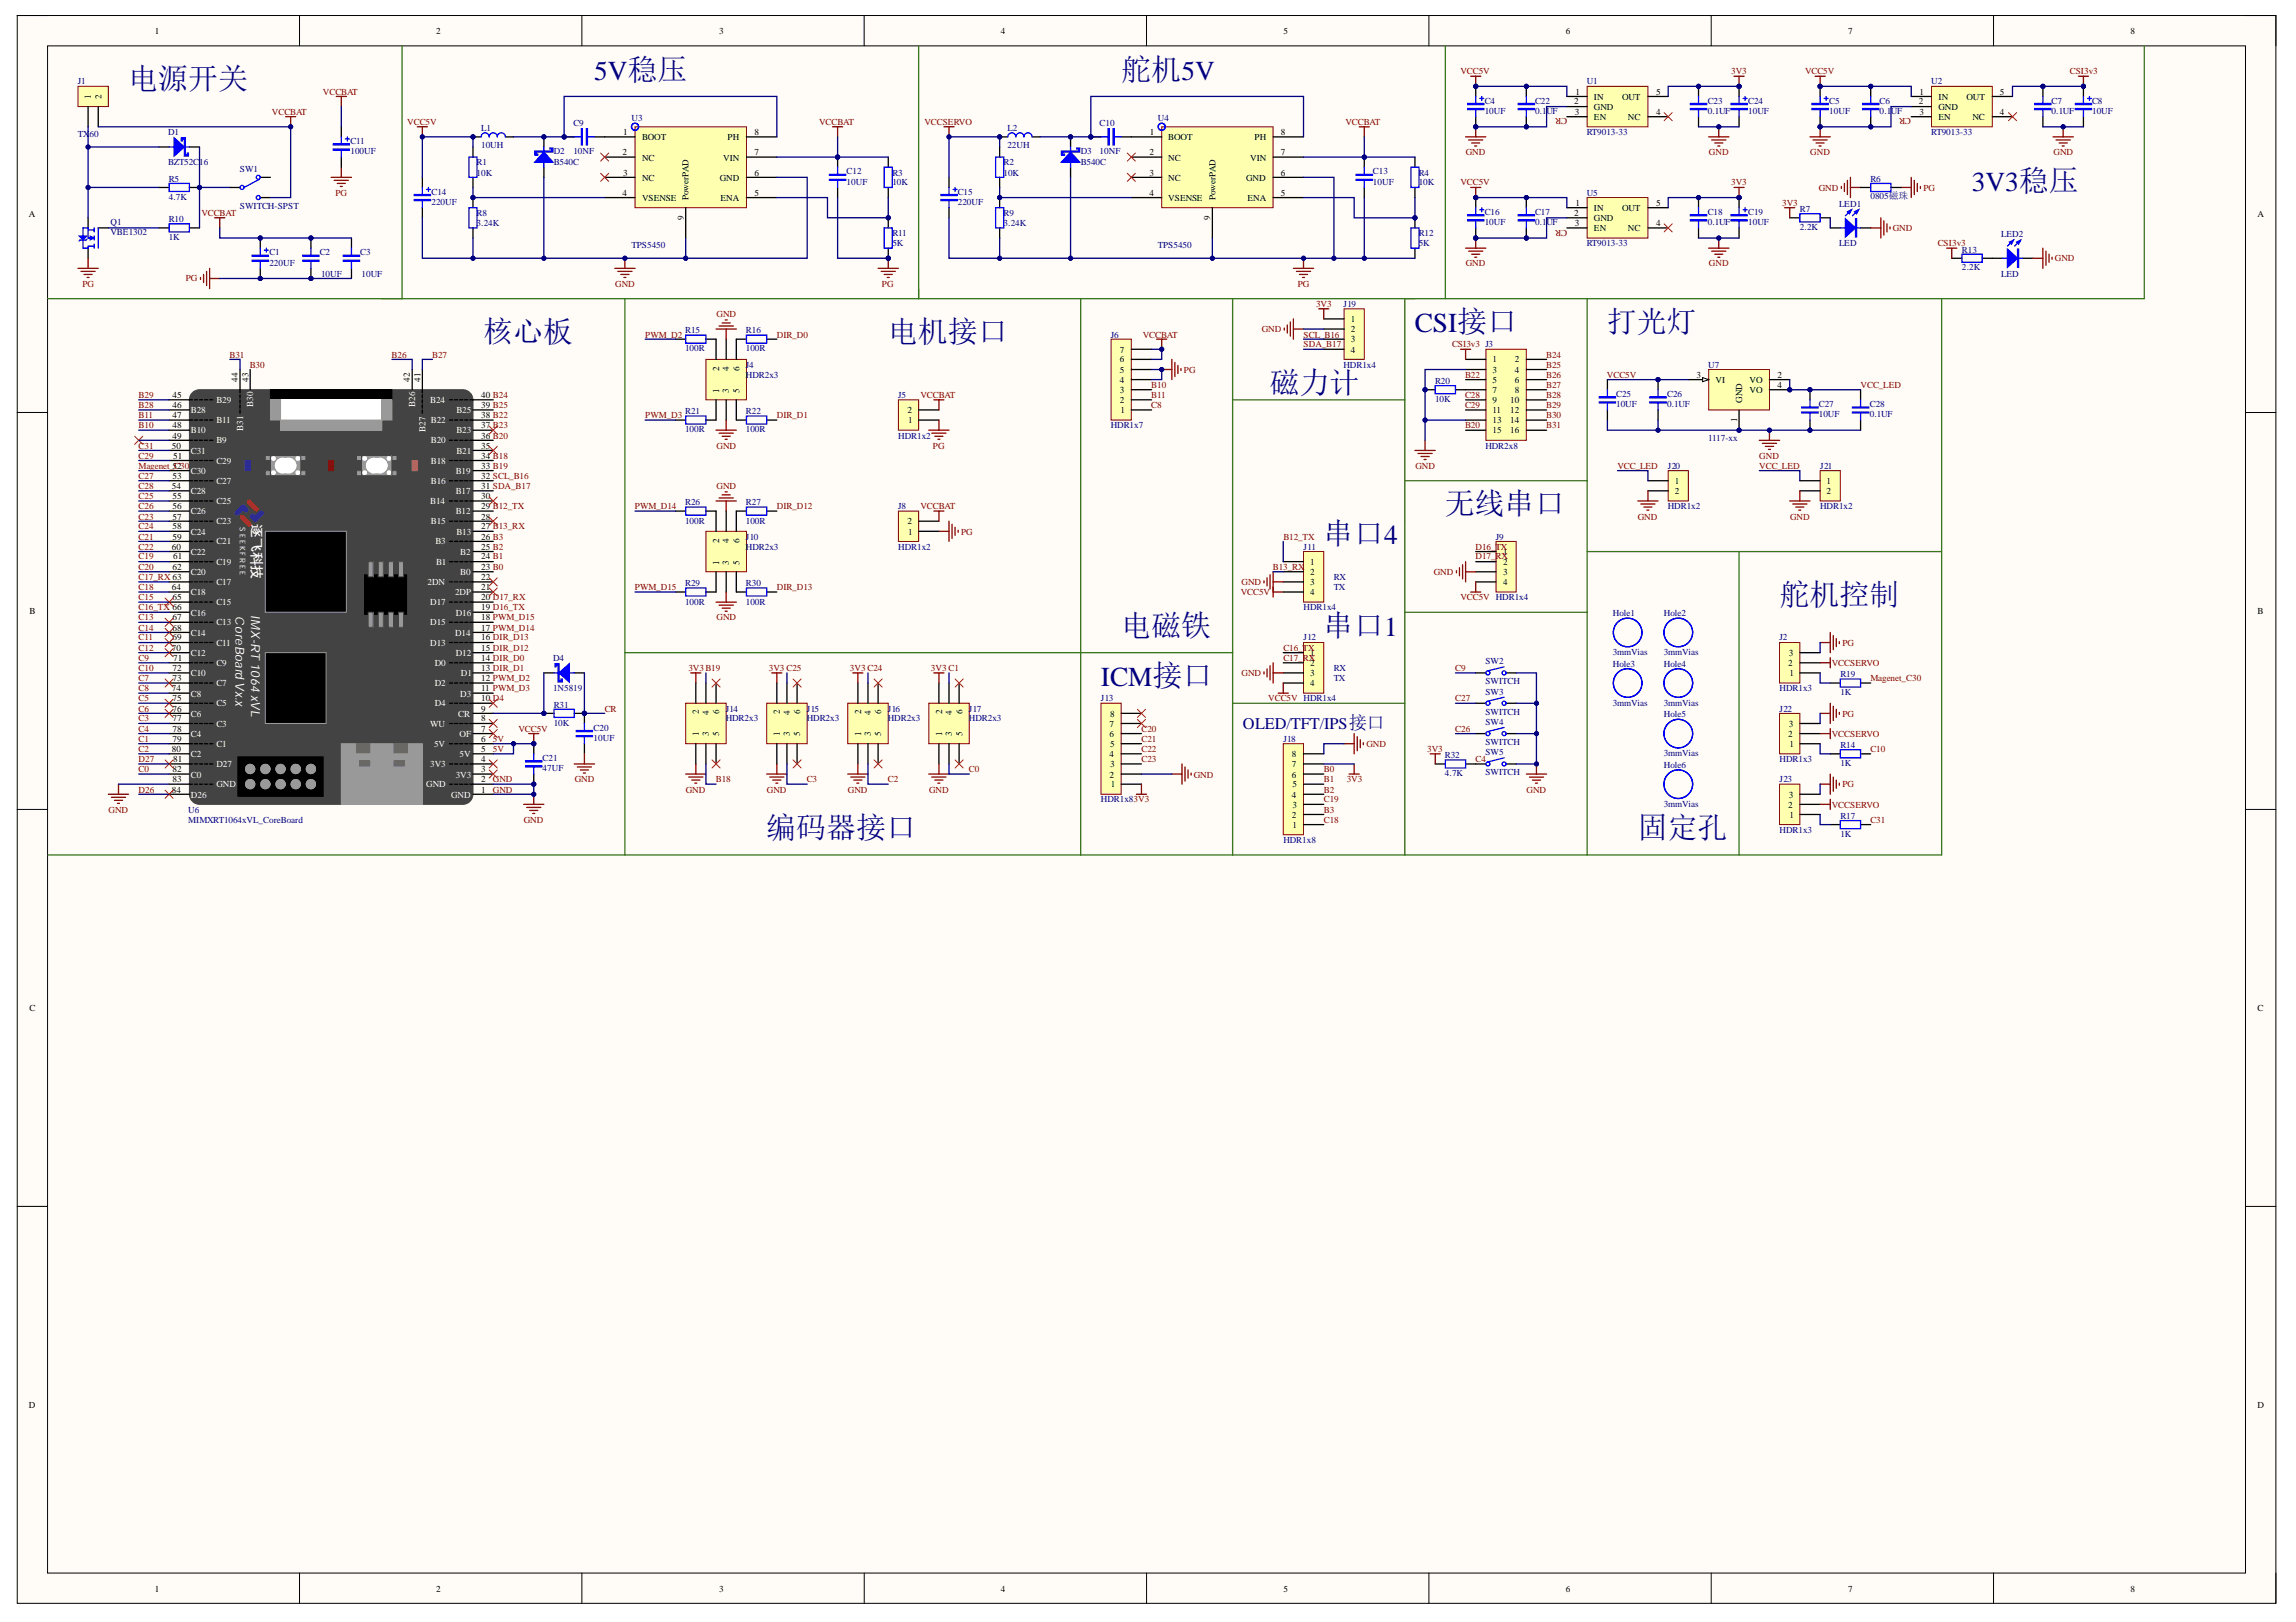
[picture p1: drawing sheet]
<svg xmlns="http://www.w3.org/2000/svg" width="297mm" height="210mm" viewBox="0 0 297 210" stroke-linecap="round" stroke-linejoin="round" font-family="sans-serif">
<defs><g id="words">
<g font-size="3.9" fill="#000080">
<text x="16.6" y="11.6">电源开关</text>
<text x="145.1" y="10.3">舵机5V</text>
<text x="62.5" y="44.3">核心板</text>
<text x="114.9" y="44.3">电机接口</text>
<text x="207.9" y="43">打光灯</text>
<text x="164.3" y="50.9">磁力计</text>
<text x="171.3" y="70.5">串口4</text>
<text x="186.9" y="66.6">无线串口</text>
<text x="145.1" y="82.3">电磁铁</text>
<text x="171.3" y="82.3">串口1</text>
<text x="230.2" y="78.3">舵机控制</text>
<text x="99.1" y="108.4">编码器接口</text>
<text x="211.9" y="108.4">固定孔</text>
</g>
<g font-size="3.5" fill="#000080">
<text x="76.9" y="10.3">5V稳压</text>
<text x="255.1" y="24.7">3V3稳压</text>
<text x="183" y="43">CSI接口</text>
<text x="142.4" y="88.8">ICM接口</text>
</g>
<text font-size="2.1" fill="#000080" x="160.8" y="94.4">OLED/TFT/IPS接口</text>
<text font-size="1.8" fill="#fff" x="32.6" y="67.8" transform="rotate(90 32.6 67.8)">逐飞科技</text>
<g font-size="1.6" fill="#fff">
<text x="30.4" y="79.8" transform="rotate(90 30.4 79.8)">CoreBoard Vx.x</text>
<text x="32.5" y="79.6" transform="rotate(90 32.5 79.6)">IMX-RT 1064 xVL</text>
</g>
<g font-size="1.2">
<text x="20" y="4.4">1</text>
<text x="56.4" y="4.4">2</text>
<text x="93" y="4.4">3</text>
<text x="129.5" y="4.4">4</text>
<text x="166" y="4.4">5</text>
<text x="202.6" y="4.4">6</text>
<text x="239.1" y="4.4">7</text>
<text x="275.6" y="4.4">8</text>
<text x="11.8" y="12.8" transform="rotate(-90 11.8 12.8)">1</text>
<text x="13.1" y="12.8" transform="rotate(-90 13.1 12.8)">2</text>
<text x="80.6" y="17.5">1</text>
<text x="97.6" y="17.5">8</text>
<text x="148.8" y="17.5">1</text>
<text x="165.7" y="17.5">8</text>
<text x="203.7" y="13.5">2</text>
<text x="203.8" y="14.9">3</text>
<text x="203.8" y="12.3">1</text>
<text x="206.2" y="12.9">IN</text>
<text x="206.2" y="14.2">GND</text>
<text x="206.2" y="15.5">EN</text>
<text x="209.8" y="12.9">OUT</text>
<text x="210.6" y="15.5">NC</text>
<text x="214.2" y="12.3">5</text>
<text x="214.2" y="14.9">4</text>
<text x="248.2" y="13.5">2</text>
<text x="248.3" y="12.3">1</text>
<text x="248.3" y="14.9">3</text>
<text x="250.8" y="12.9">IN</text>
<text x="250.8" y="14.2">GND</text>
<text x="250.8" y="15.5">EN</text>
<text x="254.4" y="12.9">OUT</text>
<text x="255.2" y="15.5">NC</text>
<text x="258.7" y="12.3">5</text>
<text x="258.7" y="14.9">4</text>
<text x="80.5" y="20.1">2</text>
<text x="80.6" y="22.7">3</text>
<text x="83.1" y="18.2">BOOT</text>
<text x="83.1" y="20.8">NC</text>
<text x="83.1" y="23.4">NC</text>
<text x="93.1" y="23.4">GND</text>
<text x="93.5" y="20.8">VIN</text>
<text x="94.1" y="18.2">PH</text>
<text x="97.6" y="20.1">7</text>
<text x="97.6" y="22.7">6</text>
<text x="148.7" y="20.1">2</text>
<text x="148.7" y="22.7">3</text>
<text x="151.1" y="18.2">BOOT</text>
<text x="151.1" y="20.8">NC</text>
<text x="151.1" y="23.4">NC</text>
<text x="161.2" y="23.4">GND</text>
<text x="161.7" y="20.8">VIN</text>
<text x="162.3" y="18.2">PH</text>
<text x="165.7" y="20.1">7</text>
<text x="165.7" y="22.7">6</text>
<text x="3.7" y="28.1">A</text>
<text x="80.5" y="25.3">4</text>
<text x="83.1" y="26">VSENSE</text>
<text x="88.5" y="28.5" transform="rotate(-90 88.5 28.5)">9</text>
<text x="89.1" y="25.9" transform="rotate(-90 89.1 25.9)">PowerPAD</text>
<text x="93.2" y="26">ENA</text>
<text x="97.6" y="25.3">5</text>
<text x="148.7" y="25.3">4</text>
<text x="151.1" y="26">VSENSE</text>
<text x="156.6" y="28.5" transform="rotate(-90 156.6 28.5)">9</text>
<text x="157.2" y="25.9" transform="rotate(-90 157.2 25.9)">PowerPAD</text>
<text x="161.4" y="26">ENA</text>
<text x="165.7" y="25.3">5</text>
<text x="203.7" y="28">2</text>
<text x="203.8" y="29.2">3</text>
<text x="203.8" y="26.6">1</text>
<text x="206.2" y="27.3">IN</text>
<text x="206.2" y="28.6">GND</text>
<text x="206.2" y="29.9">EN</text>
<text x="209.8" y="27.3">OUT</text>
<text x="210.6" y="29.9">NC</text>
<text x="214.2" y="26.6">5</text>
<text x="214.2" y="29.2">4</text>
<text x="292.1" y="28.1">A</text>
<text x="174.7" y="41.7">1</text>
<text x="93" y="48" transform="rotate(-90 93 48)">2</text>
<text x="94.3" y="48" transform="rotate(-90 94.3 48)">4</text>
<text x="95.7" y="48" transform="rotate(-90 95.7 48)">6</text>
<text x="144.9" y="46.9">6</text>
<text x="144.9" y="45.6">7</text>
<text x="174.7" y="43">2</text>
<text x="174.7" y="44.3">3</text>
<text x="174.7" y="45.6">4</text>
<text x="193.1" y="46.9">1</text>
<text x="196" y="46.9">2</text>
<text x="22.3" y="52.8">46</text>
<text x="22.3" y="51.5">45</text>
<text x="30.8" y="49.4" transform="rotate(-90 30.8 49.4)">44</text>
<text x="32.1" y="49.4" transform="rotate(-90 32.1 49.4)">43</text>
<text x="53" y="49.4" transform="rotate(-90 53 49.4)">42</text>
<text x="54.4" y="49.4" transform="rotate(-90 54.4 49.4)">41</text>
<text x="62.3" y="52.8">39 B25</text>
<text x="62.3" y="51.5">40 B24</text>
<text x="93" y="50.9" transform="rotate(-90 93 50.9)">1</text>
<text x="94.3" y="50.9" transform="rotate(-90 94.3 50.9)">3</text>
<text x="95.7" y="50.9" transform="rotate(-90 95.7 50.9)">5</text>
<text x="117.4" y="53.5">2</text>
<text x="144.9" y="52.1">2</text>
<text x="144.9" y="50.9">3</text>
<text x="144.9" y="49.5">4</text>
<text x="144.9" y="48.2">5</text>
<text x="145" y="53.5">1</text>
<text x="193.1" y="48.2">3</text>
<text x="193.1" y="49.5">5</text>
<text x="193.1" y="50.9">7</text>
<text x="193.1" y="52.1">9</text>
<text x="193.1" y="53.5">11</text>
<text x="195.4" y="52.1">10</text>
<text x="195.4" y="53.5">12</text>
<text x="196" y="48.2">4</text>
<text x="196" y="49.5">6</text>
<text x="196" y="50.9">8</text>
<text x="219.5" y="48.9">3</text>
<text x="221.9" y="49.5">VI</text>
<text x="225.4" y="52.1" transform="rotate(-90 225.4 52.1)">GND</text>
<text x="226.3" y="49.5">VO</text>
<text x="226.3" y="50.9">VO</text>
<text x="230" y="48.9">2</text>
<text x="230" y="50.2">4</text>
<text x="22.2" y="58">50</text>
<text x="22.3" y="55.4">48</text>
<text x="22.3" y="54.2">47</text>
<text x="22.3" y="56.8">49</text>
<text x="22.4" y="59.4">51</text>
<text x="62.3" y="59.4">34 B18</text>
<text x="62.3" y="58">35</text>
<text x="62.3" y="56.8">36 B20</text>
<text x="62.3" y="55.4">37 B23</text>
<text x="62.3" y="54.2">38 B22</text>
<text x="117.5" y="54.7">1</text>
<text x="193.1" y="54.7">13</text>
<text x="193.1" y="56.1">15</text>
<text x="195.4" y="54.7">14</text>
<text x="195.4" y="56.1">16</text>
<text x="224.7" y="54.6" transform="rotate(-90 224.7 54.6)">1</text>
<text x="22.2" y="63.3">54</text>
<text x="22.3" y="60.7">52</text>
<text x="22.3" y="62">53</text>
<text x="22.3" y="65.9">56</text>
<text x="22.3" y="64.6">55</text>
<text x="62.3" y="65.9">29 B12_TX</text>
<text x="62.3" y="64.6">30</text>
<text x="62.3" y="63.3">31 SDA_B17</text>
<text x="62.3" y="62">32 SCL_B16</text>
<text x="62.3" y="60.7">33 B19</text>
<text x="216.7" y="62.6">1</text>
<text x="216.7" y="64">2</text>
<text x="236.3" y="62.6">1</text>
<text x="236.3" y="64">2</text>
<text x="22.2" y="71.1">60</text>
<text x="22.3" y="68.5">58</text>
<text x="22.3" y="67.2">57</text>
<text x="22.3" y="69.9">59</text>
<text x="62.3" y="71.1">25 B2</text>
<text x="62.3" y="69.9">26 B3</text>
<text x="62.3" y="68.5">27 B13_RX</text>
<text x="62.3" y="67.2">28</text>
<text x="93" y="70.2" transform="rotate(-90 93 70.2)">2</text>
<text x="94.3" y="70.2" transform="rotate(-90 94.3 70.2)">4</text>
<text x="95.7" y="70.2" transform="rotate(-90 95.7 70.2)">6</text>
<text x="117.4" y="67.8">2</text>
<text x="117.5" y="69.2">1</text>
<text x="194.5" y="71.8">1</text>
<text x="22.2" y="76.4">64</text>
<text x="22.3" y="73.8">62</text>
<text x="22.3" y="77.6">65</text>
<text x="22.4" y="72.4">61</text>
<text x="62.3" y="77.6">20 D17_RX</text>
<text x="62.3" y="76.4">21</text>
<text x="62.3" y="75">22</text>
<text x="62.3" y="73.8">23 B0</text>
<text x="62.3" y="72.4">24 B1</text>
<text x="93" y="73.1" transform="rotate(-90 93 73.1)">1</text>
<text x="94.3" y="73.1" transform="rotate(-90 94.3 73.1)">3</text>
<text x="95.7" y="73.1" transform="rotate(-90 95.7 73.1)">5</text>
<text x="169.5" y="73.1">1</text>
<text x="169.5" y="74.4">2</text>
<text x="169.5" y="75.7">3</text>
<text x="169.5" y="77">4</text>
<text x="194.5" y="73.1">2</text>
<text x="194.5" y="74.4">3</text>
<text x="194.5" y="75.7">4</text>
<text x="3.8" y="79.5">B</text>
<text x="22.3" y="81.6">68</text>
<text x="22.3" y="80.3">67</text>
<text x="22.3" y="82.9">69</text>
<text x="62.3" y="82.9">16 DIR_D13</text>
<text x="62.3" y="81.6">17 PWM_D14</text>
<text x="62.3" y="80.3">18 PWM_D15</text>
<text x="62.3" y="79">19 D16_TX</text>
<text x="292.1" y="79.5">B</text>
<text x="22.2" y="84.2">70</text>
<text x="22.2" y="89.5">74</text>
<text x="22.3" y="86.8">72</text>
<text x="22.3" y="88.1">73</text>
<text x="22.4" y="85.5">71</text>
<text x="62.3" y="89.5">11 PWM_D3</text>
<text x="62.3" y="88.1">12 PWM_D2</text>
<text x="62.3" y="86.8">13 DIR_D1</text>
<text x="62.3" y="85.5">14 DIR_D0</text>
<text x="62.3" y="84.2">15 DIR_D12</text>
<text x="169.5" y="84.9">1</text>
<text x="169.5" y="86.2">2</text>
<text x="169.5" y="87.5">3</text>
<text x="169.5" y="88.8">4</text>
<text x="231.3" y="86.2">2</text>
<text x="231.4" y="84.9">3</text>
<text x="231.5" y="87.5">1</text>
<text x="22.3" y="92.1">76</text>
<text x="22.3" y="90.7">75</text>
<text x="22.3" y="94.7">78</text>
<text x="22.3" y="93.4">77</text>
<text x="22.3" y="96">79</text>
<text x="62.3" y="96">6</text>
<text x="62.3" y="94.7">7</text>
<text x="62.3" y="93.4">8</text>
<text x="62.3" y="92.1">9</text>
<text x="62.3" y="90.7">10 D4</text>
<text x="90.4" y="95.3" transform="rotate(-90 90.4 95.3)">1</text>
<text x="90.4" y="92.4" transform="rotate(-90 90.4 92.4)">2</text>
<text x="91.7" y="95.3" transform="rotate(-90 91.7 95.3)">3</text>
<text x="91.7" y="92.5" transform="rotate(-90 91.7 92.5)">4</text>
<text x="93" y="95.3" transform="rotate(-90 93 95.3)">5</text>
<text x="93" y="92.4" transform="rotate(-90 93 92.4)">6</text>
<text x="100.9" y="95.3" transform="rotate(-90 100.9 95.3)">1</text>
<text x="100.9" y="92.4" transform="rotate(-90 100.9 92.4)">2</text>
<text x="102.2" y="95.3" transform="rotate(-90 102.2 95.3)">3</text>
<text x="102.2" y="92.5" transform="rotate(-90 102.2 92.5)">4</text>
<text x="103.5" y="95.3" transform="rotate(-90 103.5 95.3)">5</text>
<text x="103.5" y="92.4" transform="rotate(-90 103.5 92.4)">6</text>
<text x="111.4" y="95.3" transform="rotate(-90 111.4 95.3)">1</text>
<text x="111.4" y="92.4" transform="rotate(-90 111.4 92.4)">2</text>
<text x="112.7" y="95.3" transform="rotate(-90 112.7 95.3)">3</text>
<text x="112.7" y="92.5" transform="rotate(-90 112.7 92.5)">4</text>
<text x="114" y="95.3" transform="rotate(-90 114 95.3)">5</text>
<text x="114" y="92.4" transform="rotate(-90 114 92.4)">6</text>
<text x="121.9" y="95.3" transform="rotate(-90 121.9 95.3)">1</text>
<text x="121.9" y="92.4" transform="rotate(-90 121.9 92.4)">2</text>
<text x="123.1" y="95.3" transform="rotate(-90 123.1 95.3)">3</text>
<text x="123.1" y="92.5" transform="rotate(-90 123.1 92.5)">4</text>
<text x="124.5" y="95.3" transform="rotate(-90 124.5 95.3)">5</text>
<text x="124.5" y="92.4" transform="rotate(-90 124.5 92.4)">6</text>
<text x="143.5" y="95.4">6</text>
<text x="143.5" y="94">7</text>
<text x="143.6" y="92.8">8</text>
<text x="231.3" y="95.4">2</text>
<text x="231.4" y="94">3</text>
<text x="22.2" y="97.3">80</text>
<text x="22.3" y="99.9">82</text>
<text x="22.3" y="101.2">83</text>
<text x="22.4" y="98.6">81</text>
<text x="62.3" y="101.2">2</text>
<text x="62.3" y="99.9">3</text>
<text x="62.3" y="98.6">4</text>
<text x="62.3" y="97.3">5</text>
<text x="143.5" y="100.6">2</text>
<text x="143.5" y="98">4</text>
<text x="143.6" y="99.3">3</text>
<text x="143.6" y="96.6">5</text>
<text x="143.7" y="101.9">1</text>
<text x="167.1" y="100.6">6</text>
<text x="167.1" y="99.3">7</text>
<text x="167.1" y="98">8</text>
<text x="167.2" y="101.9">5</text>
<text x="231.5" y="96.6">1</text>
<text x="22.2" y="102.6">84</text>
<text x="62.3" y="102.6">1</text>
<text x="167.1" y="105.9">2</text>
<text x="167.1" y="103.2">4</text>
<text x="167.2" y="107.1">1</text>
<text x="167.2" y="104.5">3</text>
<text x="231.3" y="104.5">2</text>
<text x="231.4" y="103.2">3</text>
<text x="231.5" y="105.9">1</text>
<text x="3.8" y="130.9">C</text>
<text x="292.1" y="130.9">C</text>
<text x="3.7" y="182.2">D</text>
<text x="292.1" y="182.2">D</text>
<text x="20" y="206">1</text>
<text x="56.4" y="206">2</text>
<text x="93" y="206">3</text>
<text x="129.5" y="206">4</text>
<text x="166" y="206">5</text>
<text x="202.6" y="206">6</text>
<text x="239.1" y="206">7</text>
<text x="275.6" y="206">8</text>
</g>
<g font-size="1.2" fill="#000080">
<text x="10.1" y="10.9">J1</text>
<text x="205.3" y="10.9">U1</text>
<text x="249.9" y="10.9">U2</text>
<text x="10.1" y="17.7">TX60</text>
<text x="21.7" y="17.5">D1</text>
<text x="62.3" y="17">L1</text>
<text x="74.2" y="16.3">C9</text>
<text x="81.7" y="15.7">U3</text>
<text x="130.3" y="17">L2</text>
<text x="142.3" y="16.3">C10</text>
<text x="149.8" y="15.7">U4</text>
<text x="192.1" y="13.4">C4</text>
<text x="192.1" y="14.7">10UF</text>
<text x="198.6" y="13.4">C22</text>
<text x="198.6" y="14.7">0.1UF</text>
<text x="205.3" y="17.5">RT9013-33</text>
<text x="220.9" y="13.4">C23</text>
<text x="220.9" y="14.7">0.1UF</text>
<text x="226.2" y="13.4">C24</text>
<text x="226.2" y="14.7">10UF</text>
<text x="236.7" y="13.4">C5</text>
<text x="236.7" y="14.7">10UF</text>
<text x="243.2" y="13.4">C6</text>
<text x="243.2" y="14.7">0.1UF</text>
<text x="249.9" y="17.5">RT9013-33</text>
<text x="265.4" y="13.4">C7</text>
<text x="265.4" y="14.7">0.1UF</text>
<text x="270.7" y="13.4">C8</text>
<text x="270.7" y="14.7">10UF</text>
<text x="21.7" y="21.4">BZT52C16</text>
<text x="21.8" y="23.5">R5</text>
<text x="31" y="22.3">SW1</text>
<text x="45.3" y="18.7">C11</text>
<text x="45.3" y="19.9">100UF</text>
<text x="61.7" y="21.4">R1</text>
<text x="61.7" y="22.7">10K</text>
<text x="62.3" y="19.2">10UH</text>
<text x="71.6" y="19.9">D2</text>
<text x="71.6" y="21.3">B540C</text>
<text x="74.2" y="19.9">10NF</text>
<text x="109.5" y="22.6">C12</text>
<text x="109.5" y="23.9">10UF</text>
<text x="115.5" y="22.7">R3</text>
<text x="115.5" y="24">10K</text>
<text x="129.8" y="21.4">R2</text>
<text x="129.8" y="22.7">10K</text>
<text x="130.3" y="19.2">22UH</text>
<text x="139.8" y="19.9">D3</text>
<text x="139.8" y="21.3">B540C</text>
<text x="142.3" y="19.9">10NF</text>
<text x="177.6" y="22.6">C13</text>
<text x="177.6" y="23.9">10UF</text>
<text x="183.5" y="22.7">R4</text>
<text x="183.5" y="24">10K</text>
<text x="242" y="23.5">R6</text>
<text x="14.3" y="29.1">Q1</text>
<text x="21.8" y="28.7">R10</text>
<text x="21.8" y="25.9">4.7K</text>
<text x="31" y="27">SWITCH-SPST</text>
<text x="55.8" y="25.2">C14</text>
<text x="55.8" y="26.5">220UF</text>
<text x="61.7" y="28">R8</text>
<text x="61.7" y="29.2">3.24K</text>
<text x="123.9" y="25.2">C15</text>
<text x="123.9" y="26.5">220UF</text>
<text x="129.8" y="28">R9</text>
<text x="129.8" y="29.2">3.24K</text>
<text x="192.1" y="27.8">C16</text>
<text x="192.1" y="29.1">10UF</text>
<text x="198.6" y="27.8">C17</text>
<text x="198.6" y="29.1">0.1UF</text>
<text x="205.3" y="25.3">U5</text>
<text x="220.9" y="27.8">C18</text>
<text x="220.9" y="29.1">0.1UF</text>
<text x="226.2" y="27.8">C19</text>
<text x="226.2" y="29.1">10UF</text>
<text x="232.9" y="27.5">R7</text>
<text x="232.9" y="29.7">2.2K</text>
<text x="237.9" y="26.8">LED1</text>
<text x="242" y="25.8">0805磁珠</text>
<text x="14.3" y="30.4">VBE1302</text>
<text x="21.8" y="31.1">1K</text>
<text x="34.8" y="33">C1</text>
<text x="34.8" y="34.4">220UF</text>
<text x="41.4" y="33">C2</text>
<text x="41.5" y="35.8">10UF</text>
<text x="46.6" y="33">C3</text>
<text x="46.8" y="35.8">10UF</text>
<text x="81.7" y="32.1">TPS5450</text>
<text x="115.5" y="30.6">R11</text>
<text x="115.5" y="31.9">5K</text>
<text x="149.8" y="32.1">TPS5450</text>
<text x="183.5" y="30.6">R12</text>
<text x="183.5" y="31.9">5K</text>
<text x="205.3" y="31.9">RT9013-33</text>
<text x="237.9" y="31.9">LED</text>
<text x="253.8" y="32.7">R13</text>
<text x="253.8" y="35">2.2K</text>
<text x="258.9" y="30.7">LED2</text>
<text x="258.9" y="35.8">LED</text>
<text x="173.8" y="39.7">J19</text>
<text x="88.6" y="43.1">R15</text>
<text x="88.6" y="45.5">100R</text>
<text x="96.5" y="47.6">J4</text>
<text x="96.5" y="43.1">R16</text>
<text x="96.5" y="45.5">100R</text>
<text x="143.7" y="43.7">J6</text>
<text x="173.8" y="47.6">HDR1x4</text>
<text x="221" y="47.6">U7</text>
<text x="88.6" y="53.6">R21</text>
<text x="96.5" y="48.9">HDR2x3</text>
<text x="96.5" y="53.6">R22</text>
<text x="116.2" y="51.5">J5</text>
<text x="185.7" y="49.7">R20</text>
<text x="185.7" y="52">10K</text>
<text x="209.1" y="51.4">C25</text>
<text x="209.1" y="52.7">10UF</text>
<text x="215.7" y="51.4">C26</text>
<text x="215.7" y="52.7">0.1UF</text>
<text x="235.3" y="52.7">C27</text>
<text x="235.3" y="54">10UF</text>
<text x="241.9" y="52.7">C28</text>
<text x="241.9" y="54">0.1UF</text>
<text x="88.6" y="55.9">100R</text>
<text x="96.5" y="55.9">100R</text>
<text x="116.2" y="56.8">HDR1x2</text>
<text x="143.7" y="55.4">HDR1x7</text>
<text x="192.2" y="58">HDR2x8</text>
<text x="221" y="57">1117-xx</text>
<text x="88.6" y="65.4">R26</text>
<text x="96.5" y="65.4">R27</text>
<text x="116.2" y="65.9">J8</text>
<text x="215.8" y="60.7">J20</text>
<text x="215.8" y="65.9">HDR1x2</text>
<text x="235.5" y="60.7">J21</text>
<text x="235.5" y="65.9">HDR1x2</text>
<text x="88.6" y="67.8">100R</text>
<text x="96.5" y="69.9">J10</text>
<text x="96.5" y="71.1">HDR2x3</text>
<text x="96.5" y="67.8">100R</text>
<text x="116.2" y="71.1">HDR1x2</text>
<text x="168.7" y="71.1">J11</text>
<text x="193.5" y="69.9">J9</text>
<text x="88.6" y="75.9">R29</text>
<text x="96.5" y="75.9">R30</text>
<text x="172.5" y="75">RX</text>
<text x="172.5" y="76.4">TX</text>
<text x="88.6" y="78.2">100R</text>
<text x="96.5" y="78.2">100R</text>
<text x="168.7" y="79">HDR1x4</text>
<text x="168.7" y="82.9">J12</text>
<text x="208.7" y="79.8">Hole1</text>
<text x="215.3" y="79.8">Hole2</text>
<text x="230.2" y="82.9">J2</text>
<text x="71.6" y="85.5">D4</text>
<text x="71.6" y="89.5">1N5819</text>
<text x="172.5" y="86.8">RX</text>
<text x="172.5" y="88.1">TX</text>
<text x="192.2" y="85.9">SW2</text>
<text x="192.2" y="88.5">SWITCH</text>
<text x="192.2" y="89.9">SW3</text>
<text x="208.7" y="84.7">3mmVias</text>
<text x="208.7" y="86.3">Hole3</text>
<text x="215.3" y="84.7">3mmVias</text>
<text x="215.3" y="86.3">Hole4</text>
<text x="230.2" y="89.5">HDR1x3</text>
<text x="238.1" y="87.6">R19</text>
<text x="238.1" y="90">1K</text>
<text x="71.6" y="91.6">R31</text>
<text x="71.6" y="93.9">10K</text>
<text x="76.8" y="94.5">C20</text>
<text x="76.8" y="95.9">10UF</text>
<text x="93.9" y="92.1">J14</text>
<text x="93.9" y="93.4">HDR2x3</text>
<text x="104.4" y="92.1">J15</text>
<text x="104.4" y="93.4">HDR2x3</text>
<text x="114.9" y="92.1">J16</text>
<text x="114.9" y="93.4">HDR2x3</text>
<text x="125.3" y="92.1">J17</text>
<text x="125.3" y="93.4">HDR2x3</text>
<text x="142.4" y="90.7">J13</text>
<text x="166" y="96">J18</text>
<text x="192.2" y="92.5">SWITCH</text>
<text x="192.2" y="93.8">SW4</text>
<text x="208.7" y="91.3">3mmVias</text>
<text x="215.3" y="91.3">3mmVias</text>
<text x="215.3" y="92.8">Hole5</text>
<text x="230.2" y="92.1">J22</text>
<text x="70.2" y="98.5">C21</text>
<text x="70.2" y="99.8">47UF</text>
<text x="186.9" y="98.1">R32</text>
<text x="186.9" y="100.4">4.7K</text>
<text x="192.2" y="96.4">SWITCH</text>
<text x="192.2" y="97.7">SW5</text>
<text x="192.2" y="100.3">SWITCH</text>
<text x="215.3" y="99.4">Hole6</text>
<text x="215.3" y="97.8">3mmVias</text>
<text x="230.2" y="98.6">HDR1x3</text>
<text x="230.2" y="101.2">J23</text>
<text x="238.1" y="96.8">R14</text>
<text x="238.1" y="99.2">1K</text>
<text x="24.4" y="105.2">U6</text>
<text x="24.4" y="106.4">MIMXRT1064xVL_CoreBoard</text>
<text x="142.4" y="103.8">HDR1x83V3</text>
<text x="215.3" y="104.4">3mmVias</text>
<text x="230.2" y="107.8">HDR1x3</text>
<text x="238.1" y="105.9">R17</text>
<text x="166" y="109.1">HDR1x8</text>
<text x="238.1" y="108.3">1K</text>
</g>
<g font-size="1.2" fill="#800000">
<text x="189" y="9.6">VCC5V</text>
<text x="224" y="9.6">3V3</text>
<text x="233.5" y="9.6">VCC5V</text>
<text x="267.8" y="9.6">CSI3v3</text>
<text x="35.2" y="14.9">VCCBAT</text>
<text x="41.8" y="12.3">VCCBAT</text>
<text x="52.7" y="16.1">VCC5V</text>
<text x="106" y="16.1">VCCBAT</text>
<text x="119.6" y="16.1">VCCSERVO</text>
<text x="174.1" y="16.1">VCCBAT</text>
<text x="202.7" y="15.3" transform="rotate(-180 202.7 15.3)">CR</text>
<text x="247.2" y="15.3" transform="rotate(-180 247.2 15.3)">CR</text>
<text x="189" y="24">VCC5V</text>
<text x="189.6" y="20.1">GND</text>
<text x="221.1" y="20.1">GND</text>
<text x="224" y="24">3V3</text>
<text x="234.2" y="20.1">GND</text>
<text x="265.7" y="20.1">GND</text>
<text x="26.1" y="28">VCCBAT</text>
<text x="43.4" y="25.3">PG</text>
<text x="202.7" y="29.7" transform="rotate(-180 202.7 29.7)">CR</text>
<text x="230.6" y="26.6">3V3</text>
<text x="235.3" y="24.7">GND</text>
<text x="244.9" y="29.9">GND</text>
<text x="248.8" y="24.7">PG</text>
<text x="189.6" y="34.5">GND</text>
<text x="221.1" y="34.5">GND</text>
<text x="250.7" y="31.9">CSI3v3</text>
<text x="265.8" y="33.8">GND</text>
<text x="10.7" y="37.1">PG</text>
<text x="24" y="36.4">PG</text>
<text x="79.6" y="37.1">GND</text>
<text x="92.7" y="41.1">GND</text>
<text x="114.1" y="37.1">PG</text>
<text x="167.9" y="37.1">PG</text>
<text x="170.3" y="39.7">3V3</text>
<text x="29.7" y="46.3">B31</text>
<text x="32.3" y="47.6">B30</text>
<text x="50.7" y="46.3">B26</text>
<text x="55.9" y="46.3">B27</text>
<text x="83.5" y="43.7">PWM_D2</text>
<text x="100.5" y="43.7">DIR_D0</text>
<text x="147.8" y="43.7">VCCBAT</text>
<text x="163.2" y="43">GND</text>
<text x="168.7" y="43.7">SCL_B16</text>
<text x="168.7" y="44.9">SDA_B17</text>
<text x="187.9" y="44.9">CSI3v3 J3</text>
<text x="200" y="46.3">B24</text>
<text x="200" y="47.6">B25</text>
<text x="17.9" y="51.5">B29</text>
<text x="17.9" y="52.8">B28</text>
<text x="119.1" y="51.5">VCCBAT</text>
<text x="148.9" y="50.2">B10</text>
<text x="148.9" y="51.5">B11</text>
<text x="148.9" y="52.8">C8</text>
<text x="153.2" y="48.2">PG</text>
<text x="189.5" y="48.9">B22</text>
<text x="189.5" y="51.5">C28</text>
<text x="189.5" y="52.8">C29</text>
<text x="200" y="48.9">B26</text>
<text x="200" y="50.2">B27</text>
<text x="200" y="51.5">B28</text>
<text x="200" y="52.8">B29</text>
<text x="207.9" y="48.9">VCC5V</text>
<text x="240.7" y="50.2">VCC_LED</text>
<text x="17.9" y="54.2">B11</text>
<text x="17.9" y="55.4">B10</text>
<text x="17.9" y="59.4">C29</text>
<text x="17.9" y="58">C31</text>
<text x="83.5" y="54.2">PWM_D3</text>
<text x="92.7" y="58">GND</text>
<text x="100.5" y="54.2">DIR_D1</text>
<text x="120.7" y="58">PG</text>
<text x="189.5" y="55.4">B20</text>
<text x="200" y="54.2">B30</text>
<text x="200" y="55.4">B31</text>
<text x="227.6" y="59.4">GND</text>
<text x="17.9" y="62">C27</text>
<text x="17.9" y="63.3">C28</text>
<text x="17.9" y="64.6">C25</text>
<text x="17.9" y="65.9">C26</text>
<text x="17.9" y="60.7">Magenet_C30</text>
<text x="82.1" y="65.9">PWM_D14</text>
<text x="92.7" y="63.3">GND</text>
<text x="100.5" y="65.9">DIR_D12</text>
<text x="119.1" y="65.9">VCCBAT</text>
<text x="183.1" y="60.7">GND</text>
<text x="209.3" y="60.7">VCC_LED</text>
<text x="227.6" y="60.7">VCC_LED</text>
<text x="17.9" y="67.2">C23</text>
<text x="17.9" y="68.5">C24</text>
<text x="17.9" y="69.9">C21</text>
<text x="17.9" y="71.1">C22</text>
<text x="124.3" y="69.2">PG</text>
<text x="166" y="69.9">B12_TX</text>
<text x="190.9" y="71.1">D16_TX</text>
<text x="211.9" y="67.2">GND</text>
<text x="231.6" y="67.2">GND</text>
<text x="17.9" y="72.4">C19</text>
<text x="17.9" y="73.8">C20</text>
<text x="17.9" y="75">C17_RX 63</text>
<text x="17.9" y="76.4">C18</text>
<text x="17.9" y="77.6">C15</text>
<text x="82.1" y="76.4">PWM_D15</text>
<text x="100.5" y="76.4">DIR_D13</text>
<text x="160.5" y="77">VCC5V</text>
<text x="160.6" y="75.7">GND</text>
<text x="164.7" y="73.8">B13_RX</text>
<text x="185.5" y="74.4">GND</text>
<text x="189" y="77.6">VCC5V HDR1x4</text>
<text x="190.9" y="72.4">D17_RX</text>
<text x="17.9" y="79">C16_TX 66</text>
<text x="17.9" y="80.3">C13</text>
<text x="17.9" y="81.6">C14</text>
<text x="17.9" y="82.9">C11</text>
<text x="92.7" y="80.3">GND</text>
<text x="238.3" y="83.6">PG</text>
<text x="17.9" y="84.2">C12</text>
<text x="17.9" y="86.8">C10</text>
<text x="17.9" y="88.1">C7</text>
<text x="17.9" y="89.5">C8</text>
<text x="17.9" y="85.5">C9</text>
<text x="89.1" y="86.8">3V3B19</text>
<text x="99.5" y="86.8">3V3 C25</text>
<text x="110" y="86.8">3V3 C24</text>
<text x="120.4" y="86.8">3V3 C1</text>
<text x="160.6" y="87.5">GND</text>
<text x="166" y="84.2">C16_TX</text>
<text x="166" y="85.5">C17_RX</text>
<text x="188.3" y="86.8">C9</text>
<text x="237" y="86.2">VCCSERVO</text>
<text x="242" y="88.1">Magenet_C30</text>
<text x="17.9" y="90.7">C5</text>
<text x="17.9" y="92.1">C6</text>
<text x="17.9" y="93.4">C3</text>
<text x="17.9" y="94.7">C4</text>
<text x="17.9" y="96">C1</text>
<text x="63.8" y="96">5V</text>
<text x="67.1" y="94.7">VCC5V</text>
<text x="78.2" y="92.1">CR</text>
<text x="147.7" y="96">C21</text>
<text x="147.7" y="94.7">C20</text>
<text x="164.1" y="90.7">VCC5V HDR1x4</text>
<text x="188.3" y="90.7">C27</text>
<text x="188.3" y="94.7">C26</text>
<text x="237" y="95.4">VCCSERVO</text>
<text x="238.3" y="92.8">PG</text>
<text x="17.9" y="97.3">C2</text>
<text x="17.9" y="98.6">D27</text>
<text x="17.9" y="99.9">C0</text>
<text x="63.8" y="101.2">GND</text>
<text x="63.8" y="97.3">5V</text>
<text x="74.3" y="101.2">GND</text>
<text x="92.6" y="101.2">B18</text>
<text x="104.4" y="101.2">C3</text>
<text x="114.9" y="101.2">C2</text>
<text x="125.3" y="99.9">C0</text>
<text x="147.7" y="98.6">C23</text>
<text x="147.7" y="97.3">C22</text>
<text x="154.4" y="100.6">GND</text>
<text x="171.3" y="101.2">B1</text>
<text x="171.3" y="99.9">B0</text>
<text x="174.2" y="101.2">3V3</text>
<text x="176.8" y="96.6">GND</text>
<text x="184.6" y="97.3">3V3</text>
<text x="190.9" y="98.6">C4</text>
<text x="238.3" y="101.9">PG</text>
<text x="242" y="97.3">C10</text>
<text x="14" y="105.2">GND</text>
<text x="17.9" y="102.6">D26</text>
<text x="63.8" y="102.6">GND</text>
<text x="67.7" y="106.4">GND</text>
<text x="88.7" y="102.6">GND</text>
<text x="99.2" y="102.6">GND</text>
<text x="109.7" y="102.6">GND</text>
<text x="120.2" y="102.6">GND</text>
<text x="171.3" y="106.4">C18</text>
<text x="171.3" y="105.2">B3</text>
<text x="171.3" y="103.8">C19</text>
<text x="171.3" y="102.6">B2</text>
<text x="197.5" y="102.6">GND</text>
<text x="237" y="104.5">VCCSERVO</text>
<text x="242" y="106.4">C31</text>
</g>
<g font-size="1.2" fill="#fff">
<text x="24.7" y="53.5">B28</text>
<text x="28" y="52.1">B29</text>
<text x="32.7" y="52.6" transform="rotate(-90 32.7 52.6)">B30</text>
<text x="53.7" y="52.6" transform="rotate(-90 53.7 52.6)">B26</text>
<text x="55.7" y="52.1">B24</text>
<text x="59" y="53.5">B25</text>
<text x="24.7" y="56.1">B10</text>
<text x="24.7" y="58.7">C31</text>
<text x="28" y="54.7">B11</text>
<text x="28" y="57.4">B9</text>
<text x="28" y="60">C29</text>
<text x="31.5" y="55.8" transform="rotate(-90 31.5 55.8)">B31</text>
<text x="55.1" y="55.8" transform="rotate(-90 55.1 55.8)">B27</text>
<text x="55.7" y="60">B18</text>
<text x="55.7" y="57.4">B20</text>
<text x="55.7" y="54.7">B22</text>
<text x="59" y="58.7">B21</text>
<text x="59" y="56.1">B23</text>
<text x="24.7" y="61.3">C30</text>
<text x="24.7" y="64">C28</text>
<text x="28" y="62.6">C27</text>
<text x="28" y="65.2">C25</text>
<text x="55.7" y="65.2">B14</text>
<text x="55.7" y="62.6">B16</text>
<text x="59" y="64">B17</text>
<text x="59" y="61.3">B19</text>
<text x="24.7" y="66.6">C26</text>
<text x="24.7" y="69.2">C24</text>
<text x="24.7" y="71.8">C22</text>
<text x="28" y="67.8">C23</text>
<text x="28" y="70.5">C21</text>
<text x="55.7" y="67.8">B15</text>
<text x="56.3" y="70.5">B3</text>
<text x="59" y="66.6">B12</text>
<text x="59" y="69.2">B13</text>
<text x="59.5" y="71.8">B2</text>
<text x="24.7" y="74.4">C20</text>
<text x="24.7" y="77">C18</text>
<text x="28" y="73.1">C19</text>
<text x="28" y="75.7">C17</text>
<text x="55.3" y="75.7">2DN</text>
<text x="56.4" y="73.1">B1</text>
<text x="58.9" y="77">2DP</text>
<text x="59.5" y="74.4">B0</text>
<text x="24.7" y="79.7">C16</text>
<text x="24.7" y="82.3">C14</text>
<text x="28" y="78.3">C15</text>
<text x="28" y="80.9">C13</text>
<text x="28" y="83.6">C11</text>
<text x="55.7" y="83.6">D13</text>
<text x="55.7" y="80.9">D15</text>
<text x="55.7" y="78.3">D17</text>
<text x="58.9" y="82.3">D14</text>
<text x="59" y="79.7">D16</text>
<text x="24.7" y="84.9">C12</text>
<text x="24.7" y="87.5">C10</text>
<text x="28" y="86.2">C9</text>
<text x="28" y="88.8">C7</text>
<text x="56.2" y="88.8">D2</text>
<text x="56.2" y="86.2">D0</text>
<text x="59" y="84.9">D12</text>
<text x="59.6" y="87.5">D1</text>
<text x="24.7" y="90.1">C8</text>
<text x="24.7" y="92.8">C6</text>
<text x="24.7" y="95.4">C4</text>
<text x="28" y="91.4">C5</text>
<text x="28" y="94">C3</text>
<text x="55.7" y="94">WU</text>
<text x="56.2" y="91.4">D4</text>
<text x="59.3" y="92.8">CR</text>
<text x="59.5" y="95.4">OF</text>
<text x="59.5" y="90.1">D3</text>
<text x="24.7" y="98">C2</text>
<text x="24.7" y="100.6">C0</text>
<text x="28" y="96.6">C1</text>
<text x="28" y="99.3">D27</text>
<text x="28" y="101.9">GND</text>
<text x="55.1" y="101.9">GND</text>
<text x="55.7" y="99.3">3V3</text>
<text x="56.2" y="96.6">5V</text>
<text x="59" y="100.6">3V3</text>
<text x="59.5" y="98">5V</text>
<text x="24.7" y="103.2">D26</text>
<text x="58.4" y="103.2">GND</text>
</g>
<text font-size="1" fill="#fff" x="31" y="68.3" transform="rotate(90 31 68.3)">S E E K F R E E</text>
</g></defs>
<path d="M2.2 2h292.2v205.5h-292.2z" fill-rule="evenodd" fill="#fffcf8"/>
<path d="M2.2 2h292.2v205.5h-292.2z" fill="none" stroke="#000" stroke-width=".13"/>
<path d="M6.2 5.9h284.3v197.7h-284.3z" fill-rule="evenodd" fill="#fffcf8"/>
<g fill="none" stroke="#000" stroke-width=".13">
<path d="M2.2 2h4M6.2 5.9h284.3v197.7h-284.3zM38.7 2v3.9M75.3 2v3.9M111.8 2v3.9M148.3 2v3.9M184.9 2v3.9M221.4 2v3.9M257.9 2v3.9M290.5 2h3.9v3.9M2.2 53.4h4M290.5 53.4h3.9"/>
<path d="M2.2 104.7h4M290.5 104.7h3.9M2.2 156.1h4M290.5 156.1h3.9M38.7 203.6v3.9M75.3 203.6v3.9M111.8 203.6v3.9M148.3 203.6v3.9M184.9 203.6v3.9M221.4 203.6v3.9M257.9 203.6v3.9M294.4 203.6v3.9"/>
</g>
<path d="M10.1 11.2h3.9v2.6h-3.9z" fill-rule="evenodd" fill="#ffffb0"/>
<path d="M10.1 11.2h3.9v2.6h-3.9z" fill="none" stroke="#800000" stroke-width=".13"/>
<path d="M11.4 13.8v2.6M12.7 13.8v2.6M11.4 28.2v1.3M11.4 32.1v1.3M12.7 29.5h1.3" fill="none" stroke="#000" stroke-width=".17"/>
<path d="M11.7 30.5l.5 .3-.5 .3z" fill="#00f"/>
<path d="M11.7 30.5l.5 .3-.5 .3z" fill="none" stroke="#00f" stroke-width=".13"/>
<path d="M12.7 29.5v2.6" fill="none" stroke="#00f" stroke-width=".17"/>
<path d="M10.2 30.5h1.1l-.6 .6z" fill="#00f"/>
<path d="M10.2 30.5h1.1l-.6 .6z" fill="none" stroke="#00f" stroke-width=".13"/>
<path d="M11.3 30.9l-.2 .2h-.7l-.2 .1M11.4 29.8h.8M11.9 30.8h-.5v-1.3h-.7v2.6h.7v-.2h.8M12.2 29.5v.5M12.2 30.5v.6M12.2 31.6v.5" fill="none" stroke="#00f" stroke-width=".17"/>
<path d="M20.6 19h1.3" fill="none" stroke="#000" stroke-width=".17"/>
<path d="M22.5 17.8l1.3 1.2-1.3 1.2z" fill="#00f"/>
<path d="M22.5 17.8l1.3 1.2-1.3 1.2z" fill="none" stroke="#00f" stroke-width=".17"/>
<path d="M23.5 17.8h.5v2.3h.2v-.3h.2v.4h-.6v-2.2h-.2v.2h-.1z" fill-rule="evenodd" fill="#00f"/>
<path d="M21.9 19h2.6M23.5 17.8h.5v2.3h.2v-.3h.2v.4h-.6v-2.2h-.2v.2h-.1zM21.9 29h2.6v1h-2.6z" fill="none" stroke="#00f" stroke-width=".17"/>
<path d="M24.5 19h1.3M20.6 29.5h1.3M24.5 29.5h1.3" fill="none" stroke="#000" stroke-width=".17"/>
<circle cx="25.8" cy="24.3" r=".26" fill="#000080"/>
<circle cx="25.8" cy="24.3" r=".26" fill="none" stroke="#000080" stroke-width=".13"/>
<path d="M24.5 24.3h1.3" fill="none" stroke="#000" stroke-width=".17"/>
<circle cx="25.8" cy="24.3" r=".26" fill="#000080"/>
<circle cx="25.8" cy="24.3" r=".26" fill="none" stroke="#000080" stroke-width=".13"/>
<path d="M20.6 24.3h1.3M29.7 24.3h1.4M33.7 25.6h1.3M33.7 22.9h1.3" fill="none" stroke="#000" stroke-width=".17"/>
<g fill="none" stroke="#00f" stroke-width=".17">
<path d="M21.9 23.7h2.6v1.1h-2.6zM33.5 23.2l-1.9 1.1"/>
<circle cx="31.3" cy="24.3" r=".26"/>
<circle cx="33.4" cy="22.9" r=".26"/>
<circle cx="33.4" cy="25.6" r=".26"/>
</g>
<path d="M37 15.1h1.3M37.6 15.1v1.3M10.1 34.7h2.6M10.5 35.1h1.8M10.9 35.5h1M11.3 35.9h.2M11.4 33.4v1.3" fill="none" stroke="#800000" stroke-width=".17"/>
<circle cx="37.6" cy="16.4" r=".26" fill="#000080"/>
<circle cx="37.6" cy="16.4" r=".26" fill="none" stroke="#000080" stroke-width=".13"/>
<path d="M52 5.9v32.8h-45.8" fill="none" stroke="#38761d" stroke-width=".17"/>
<path d="M82.2 16.4h14.4v10.5h-14.4z" fill-rule="evenodd" fill="#ffffb0"/>
<path d="M82.2 16.4h14.4v10.5h-14.4z" fill="none" stroke="#800000" stroke-width=".13"/>
<path d="M78.2 17.7h4M96.6 17.7h3.9M78.2 20.3h4M78.2 22.9h4M78.2 25.6h4M88.7 26.9v3.9M96.6 20.3h3.9M96.6 22.9h3.9M96.6 25.6h3.9" fill="none" stroke="#000" stroke-width=".17"/>
<circle cx="82.2" cy="16.4" r=".46" fill="none" stroke="#00f" stroke-width=".17"/>
<path d="M107.7 16.4h1.3M108.4 16.4v1.3" fill="none" stroke="#800000" stroke-width=".17"/>
<circle cx="108.4" cy="20.3" r=".26" fill="#000080"/>
<circle cx="108.4" cy="20.3" r=".26" fill="none" stroke="#000080" stroke-width=".13"/>
<path d="M108.4 20.3v1.3M108.4 24.3v1.3" fill="none" stroke="#000" stroke-width=".17"/>
<circle cx="108.4" cy="20.3" r=".26" fill="#000080"/>
<circle cx="108.4" cy="20.3" r=".26" fill="none" stroke="#000080" stroke-width=".13"/>
<path d="M107.3 23.2h2.1v.1h-2.1zM107.3 22.6h2.1v.1h-2.1zM108.4 21.6v1M108.4 23.3v1" fill="none" stroke="#00f" stroke-width=".17"/>
<path d="M107.3 23.3h2.1M107.3 22.6h2.1" fill="none" stroke="#00f" stroke-width=".13"/>
<circle cx="70.4" cy="17.7" r=".26" fill="#000080"/>
<circle cx="70.4" cy="17.7" r=".26" fill="none" stroke="#000080" stroke-width=".13"/>
<path d="M70.4 21.6v1.3" fill="none" stroke="#000" stroke-width=".17"/>
<path d="M70.4 19.7l1.1 1.3h-2.3z" fill="#00f"/>
<path d="M70.4 19.7l1.1 1.3h-2.3z" fill="none" stroke="#00f" stroke-width=".17"/>
<path d="M69.2 19.5h2.2v-.2h-.3v-.1h.4v.5h-2.2v.2h.3v.2h-.4z" fill-rule="evenodd" fill="#00f"/>
<path d="M69.2 19.5h2.2v-.2h-.3v-.1h.4v.5h-2.2v.2h.3v.2h-.4z" fill="none" stroke="#00f" stroke-width=".17"/>
<path d="M70.4 17.7v1.3" fill="none" stroke="#000" stroke-width=".17"/>
<circle cx="70.4" cy="17.7" r=".26" fill="#000080"/>
<circle cx="70.4" cy="17.7" r=".26" fill="none" stroke="#000080" stroke-width=".13"/>
<path d="M70.4 19v2.6" fill="none" stroke="#00f" stroke-width=".17"/>
<circle cx="73" cy="17.7" r=".26" fill="#000080"/>
<circle cx="73" cy="17.7" r=".26" fill="none" stroke="#000080" stroke-width=".13"/>
<path d="M73 17.7h1.3M76.9 17.7h1.3" fill="none" stroke="#000" stroke-width=".17"/>
<circle cx="73" cy="17.7" r=".26" fill="#000080"/>
<circle cx="73" cy="17.7" r=".26" fill="none" stroke="#000080" stroke-width=".13"/>
<path d="M74.3 17.7h.9M75.2 16.7h.1v2.1h-.1zM75.9 16.7h.1v2.1h-.1zM76 17.7h.9" fill="none" stroke="#00f" stroke-width=".17"/>
<path d="M75.3 16.7v2.1M75.9 16.7v2.1" fill="none" stroke="#00f" stroke-width=".13"/>
<path d="M77.7 19.8l1.1 1.1M78.8 19.8l-1.1 1.1M77.7 22.4l1.1 1.1M78.8 22.4l-1.1 1.1" fill="none" stroke="#f00" stroke-width=".13"/>
<circle cx="61.2" cy="17.7" r=".26" fill="#000080"/>
<circle cx="61.2" cy="17.7" r=".26" fill="none" stroke="#000080" stroke-width=".13"/>
<path d="M61.2 17.7h1M65.4 17.7h1" fill="none" stroke="#000" stroke-width=".17"/>
<circle cx="61.2" cy="17.7" r=".26" fill="#000080"/>
<circle cx="61.2" cy="17.7" r=".26" fill="none" stroke="#000080" stroke-width=".13"/>
<path d="M62.2 17.7a.52 .52 0 0 1 .6-.5 .52 .52 0 0 1 .5 .5 .52 .52 0 0 1 .5-.5 .52 .52 0 0 1 .5 .5 .52 .52 0 0 1 .6-.5 .52 .52 0 0 1 .5 .5M60.7 20.3h1v2.6h-1z" fill="none" stroke="#00f" stroke-width=".17"/>
<path d="M61.2 19v1.3M61.2 22.9v1.4" fill="none" stroke="#000" stroke-width=".17"/>
<circle cx="61.2" cy="25.6" r=".26" fill="#000080"/>
<circle cx="61.2" cy="25.6" r=".26" fill="none" stroke="#000080" stroke-width=".13"/>
<path d="M61.2 25.6v1.3" fill="none" stroke="#000" stroke-width=".17"/>
<circle cx="61.2" cy="25.6" r=".26" fill="#000080"/>
<circle cx="61.2" cy="25.6" r=".26" fill="none" stroke="#000080" stroke-width=".13"/>
<path d="M54.6 22.9v1.4M54.6 26.9v1.3M61.2 29.5v1.3M114.9 20.3v1.3M114.9 24.3v1.3" fill="none" stroke="#000" stroke-width=".17"/>
<path d="M53.6 25.2h2.1v.1h-2.1zM53.6 25.8h2.1v.2h-2.1zM54.6 24.3v.9M54.6 26v.9M55.2 24.5h.5M55.4 24.3v.5M60.7 26.9h1v2.6h-1zM114.4 21.6h1v2.7h-1z" fill="none" stroke="#00f" stroke-width=".17"/>
<path d="M53.6 25.2h2.1M53.6 25.9h2.1" fill="none" stroke="#00f" stroke-width=".13"/>
<circle cx="114.9" cy="28.2" r=".26" fill="#000080"/>
<circle cx="114.9" cy="28.2" r=".26" fill="none" stroke="#000080" stroke-width=".13"/>
<circle cx="114.9" cy="33.4" r=".26" fill="#000080"/>
<circle cx="114.9" cy="33.4" r=".26" fill="none" stroke="#000080" stroke-width=".13"/>
<path d="M114.9 28.2v1.3" fill="none" stroke="#000" stroke-width=".17"/>
<circle cx="114.9" cy="28.2" r=".26" fill="#000080"/>
<circle cx="114.9" cy="28.2" r=".26" fill="none" stroke="#000080" stroke-width=".13"/>
<path d="M114.9 32.1v1.3" fill="none" stroke="#000" stroke-width=".17"/>
<circle cx="114.9" cy="33.4" r=".26" fill="#000080"/>
<circle cx="114.9" cy="33.4" r=".26" fill="none" stroke="#000080" stroke-width=".13"/>
<path d="M114.4 29.5h1v2.6h-1z" fill="none" stroke="#00f" stroke-width=".17"/>
<path d="M54 16.4h1.3M54.6 16.4v1.3" fill="none" stroke="#800000" stroke-width=".17"/>
<circle cx="54.6" cy="17.7" r=".26" fill="#000080"/>
<circle cx="54.6" cy="17.7" r=".26" fill="none" stroke="#000080" stroke-width=".13"/>
<path d="M118.8 5.9v32.8h-69.4" fill="none" stroke="#38761d" stroke-width=".17"/>
<path d="M43.5 12.5h1.3M44.2 12.5v1.3M42.8 22.9h2.7M43.2 23.3h1.9M43.6 23.7h1.1M44 24.1h.3M44.2 21.6v1.3" fill="none" stroke="#800000" stroke-width=".17"/>
<path d="M44.2 16.4v1.3M44.2 20.3v1.3" fill="none" stroke="#000" stroke-width=".17"/>
<path d="M43.1 18.6h2.1v.2h-2.1zM43.1 19.3h2.1v.1h-2.1zM44.2 17.7v.9M44.2 19.4v.9M44.7 18h.5M44.9 17.7v.5" fill="none" stroke="#00f" stroke-width=".17"/>
<path d="M43.1 18.7h2.1M43.1 19.4h2.1" fill="none" stroke="#00f" stroke-width=".13"/>
<path d="M150.3 16.4h14.4v10.5h-14.4z" fill-rule="evenodd" fill="#ffffb0"/>
<path d="M150.3 16.4h14.4v10.5h-14.4z" fill="none" stroke="#800000" stroke-width=".13"/>
<path d="M146.4 17.7h3.9M164.7 17.7h3.9M146.4 20.3h3.9M146.4 22.9h3.9M146.4 25.6h3.9M156.8 26.9v3.9M164.7 20.3h3.9M164.7 22.9h3.9M164.7 25.6h3.9" fill="none" stroke="#000" stroke-width=".17"/>
<circle cx="150.3" cy="16.4" r=".46" fill="none" stroke="#00f" stroke-width=".17"/>
<path d="M167.3 34.7h2.6M167.7 35.1h1.9M168.1 35.5h1.1M168.5 35.9h.3M168.6 33.4v1.3" fill="none" stroke="#800000" stroke-width=".17"/>
<circle cx="168.6" cy="33.4" r=".26" fill="#000080"/>
<circle cx="168.6" cy="33.4" r=".26" fill="none" stroke="#000080" stroke-width=".13"/>
<circle cx="176.5" cy="20.3" r=".26" fill="#000080"/>
<circle cx="176.5" cy="20.3" r=".26" fill="none" stroke="#000080" stroke-width=".13"/>
<path d="M176.5 20.3v1.3M176.5 24.3v1.3" fill="none" stroke="#000" stroke-width=".17"/>
<circle cx="176.5" cy="20.3" r=".26" fill="#000080"/>
<circle cx="176.5" cy="20.3" r=".26" fill="none" stroke="#000080" stroke-width=".13"/>
<path d="M175.5 23.2h2.1v.1h-2.1zM175.5 22.6h2.1v.1h-2.1zM176.5 21.6v1M176.5 23.3v1" fill="none" stroke="#00f" stroke-width=".17"/>
<path d="M175.5 23.3h2.1M175.5 22.6h2.1" fill="none" stroke="#00f" stroke-width=".13"/>
<circle cx="138.5" cy="17.7" r=".26" fill="#000080"/>
<circle cx="138.5" cy="17.7" r=".26" fill="none" stroke="#000080" stroke-width=".13"/>
<path d="M138.5 21.6v1.3" fill="none" stroke="#000" stroke-width=".17"/>
<path d="M138.5 19.7l1.2 1.3h-2.4z" fill="#00f"/>
<path d="M138.5 19.7l1.2 1.3h-2.4z" fill="none" stroke="#00f" stroke-width=".17"/>
<path d="M137.3 19.5h2.2v-.2h-.2v-.1h.4v.5h-2.2v.2h.2v.2h-.4z" fill-rule="evenodd" fill="#00f"/>
<path d="M137.3 19.5h2.2v-.2h-.2v-.1h.4v.5h-2.2v.2h.2v.2h-.4z" fill="none" stroke="#00f" stroke-width=".17"/>
<path d="M138.5 17.7v1.3" fill="none" stroke="#000" stroke-width=".17"/>
<circle cx="138.5" cy="17.7" r=".26" fill="#000080"/>
<circle cx="138.5" cy="17.7" r=".26" fill="none" stroke="#000080" stroke-width=".13"/>
<path d="M138.5 19v2.6" fill="none" stroke="#00f" stroke-width=".17"/>
<circle cx="141.1" cy="17.7" r=".26" fill="#000080"/>
<circle cx="141.1" cy="17.7" r=".26" fill="none" stroke="#000080" stroke-width=".13"/>
<path d="M141.1 17.7h1.3M145.1 17.7h1.3" fill="none" stroke="#000" stroke-width=".17"/>
<circle cx="141.1" cy="17.7" r=".26" fill="#000080"/>
<circle cx="141.1" cy="17.7" r=".26" fill="none" stroke="#000080" stroke-width=".13"/>
<path d="M142.4 17.7h.9M143.3 16.7h.2v2.1h-.2zM144 16.7h.1v2.1h-.1zM144.1 17.7h1" fill="none" stroke="#00f" stroke-width=".17"/>
<path d="M143.4 16.7v2.1M144.1 16.7v2.1" fill="none" stroke="#00f" stroke-width=".13"/>
<path d="M145.8 19.8l1.1 1.1M146.9 19.8l-1.1 1.1M145.8 22.4l1.1 1.1M146.9 22.4l-1.1 1.1" fill="none" stroke="#f00" stroke-width=".13"/>
<circle cx="129.3" cy="17.7" r=".26" fill="#000080"/>
<circle cx="129.3" cy="17.7" r=".26" fill="none" stroke="#000080" stroke-width=".13"/>
<path d="M129.3 17.7h1.1M133.5 17.7h1.1" fill="none" stroke="#000" stroke-width=".17"/>
<circle cx="129.3" cy="17.7" r=".26" fill="#000080"/>
<circle cx="129.3" cy="17.7" r=".26" fill="none" stroke="#000080" stroke-width=".13"/>
<path d="M130.4 17.7a.52 .52 0 0 1 .5-.5 .52 .52 0 0 1 .5 .5 .53 .53 0 0 1 .5-.5 .53 .53 0 0 1 .6 .5 .52 .52 0 0 1 .5-.5 .52 .52 0 0 1 .5 .5M128.8 20.3h1.1v2.6h-1.1z" fill="none" stroke="#00f" stroke-width=".17"/>
<path d="M129.3 19v1.3M129.3 22.9v1.4" fill="none" stroke="#000" stroke-width=".17"/>
<circle cx="129.3" cy="25.6" r=".26" fill="#000080"/>
<circle cx="129.3" cy="25.6" r=".26" fill="none" stroke="#000080" stroke-width=".13"/>
<path d="M129.3 25.6v1.3" fill="none" stroke="#000" stroke-width=".17"/>
<circle cx="129.3" cy="25.6" r=".26" fill="#000080"/>
<circle cx="129.3" cy="25.6" r=".26" fill="none" stroke="#000080" stroke-width=".13"/>
<path d="M122.8 22.9v1.4M122.8 26.9v1.3M129.3 29.5v1.3M183.1 20.3v1.3M183.1 24.3v1.3" fill="none" stroke="#000" stroke-width=".17"/>
<path d="M121.7 25.2h2.1v.1h-2.1zM121.7 25.8h2.1v.2h-2.1zM122.8 24.3v.9M122.8 26v.9M123.3 24.5h.5M123.6 24.3v.5M128.8 26.9h1.1v2.6h-1.1zM182.5 21.6h1.1v2.7h-1.1z" fill="none" stroke="#00f" stroke-width=".17"/>
<path d="M121.7 25.2h2.1M121.7 25.9h2.1" fill="none" stroke="#00f" stroke-width=".13"/>
<circle cx="183.1" cy="28.2" r=".26" fill="#000080"/>
<circle cx="183.1" cy="28.2" r=".26" fill="none" stroke="#000080" stroke-width=".13"/>
<path d="M183.1 28.2v1.3" fill="none" stroke="#000" stroke-width=".17"/>
<circle cx="183.1" cy="28.2" r=".26" fill="#000080"/>
<circle cx="183.1" cy="28.2" r=".26" fill="none" stroke="#000080" stroke-width=".13"/>
<path d="M183.1 32.1v1.3" fill="none" stroke="#000" stroke-width=".17"/>
<path d="M182.5 29.5h1.1v2.6h-1.1z" fill="none" stroke="#00f" stroke-width=".17"/>
<path d="M187 5.9v32.8h-68.2v-1.4" fill="none" stroke="#38761d" stroke-width=".17"/>
<path d="M122.1 16.4h1.3M122.8 16.4v1.3" fill="none" stroke="#800000" stroke-width=".17"/>
<circle cx="122.8" cy="17.7" r=".26" fill="#000080"/>
<circle cx="122.8" cy="17.7" r=".26" fill="none" stroke="#000080" stroke-width=".13"/>
<path d="M175.8 16.4h1.4M176.5 16.4v1.3" fill="none" stroke="#800000" stroke-width=".17"/>
<path d="M205.3 25.6h7.9v5.2h-7.9z" fill-rule="evenodd" fill="#ffffb0"/>
<path d="M205.3 25.6h7.9v5.2h-7.9z" fill="none" stroke="#800000" stroke-width=".13"/>
<path d="M202.7 26.9h2.6M202.7 28.2h2.6M202.7 29.5h2.6M213.2 26.9h2.6M213.2 29.5h2.6" fill="none" stroke="#000" stroke-width=".17"/>
<circle cx="197.5" cy="25.6" r=".26" fill="#000080"/>
<circle cx="197.5" cy="25.6" r=".26" fill="none" stroke="#000080" stroke-width=".13"/>
<circle cx="197.5" cy="30.8" r=".26" fill="#000080"/>
<circle cx="197.5" cy="30.8" r=".26" fill="none" stroke="#000080" stroke-width=".13"/>
<path d="M197.5 25.6v1.3" fill="none" stroke="#000" stroke-width=".17"/>
<circle cx="197.5" cy="25.6" r=".26" fill="#000080"/>
<circle cx="197.5" cy="25.6" r=".26" fill="none" stroke="#000080" stroke-width=".13"/>
<path d="M197.5 29.5v1.3" fill="none" stroke="#000" stroke-width=".17"/>
<circle cx="197.5" cy="30.8" r=".26" fill="#000080"/>
<circle cx="197.5" cy="30.8" r=".26" fill="none" stroke="#000080" stroke-width=".13"/>
<path d="M196.4 27.8h2.1v.1h-2.1zM196.4 28.5h2.1v.1h-2.1zM197.5 26.9v.9M197.5 28.6v.9" fill="none" stroke="#00f" stroke-width=".17"/>
<path d="M196.4 27.9h2.1M196.4 28.5h2.1" fill="none" stroke="#00f" stroke-width=".13"/>
<path d="M215.3 29l1 1M216.3 29l-1 1" fill="none" stroke="#f00" stroke-width=".13"/>
<path d="M190.3 24.3h1.3M190.9 24.3v1.3" fill="none" stroke="#800000" stroke-width=".17"/>
<circle cx="190.9" cy="25.6" r=".26" fill="#000080"/>
<circle cx="190.9" cy="25.6" r=".26" fill="none" stroke="#000080" stroke-width=".13"/>
<path d="M189.6 32.1h2.6M190 32.5h1.8M190.4 32.9h1M190.8 33.3h.2M190.9 30.8v1.3" fill="none" stroke="#800000" stroke-width=".17"/>
<circle cx="190.9" cy="30.8" r=".26" fill="#000080"/>
<circle cx="190.9" cy="30.8" r=".26" fill="none" stroke="#000080" stroke-width=".13"/>
<circle cx="219.7" cy="25.6" r=".26" fill="#000080"/>
<circle cx="219.7" cy="25.6" r=".26" fill="none" stroke="#000080" stroke-width=".13"/>
<path d="M219.7 25.6v1.3" fill="none" stroke="#000" stroke-width=".17"/>
<circle cx="219.7" cy="25.6" r=".26" fill="#000080"/>
<circle cx="219.7" cy="25.6" r=".26" fill="none" stroke="#000080" stroke-width=".13"/>
<path d="M219.7 29.5v1.3" fill="none" stroke="#000" stroke-width=".17"/>
<path d="M218.7 27.8h2.1v.1h-2.1zM218.7 28.5h2.1v.1h-2.1zM219.7 26.9v.9M219.7 28.6v.9" fill="none" stroke="#00f" stroke-width=".17"/>
<path d="M218.7 27.9h2.1M218.7 28.5h2.1" fill="none" stroke="#00f" stroke-width=".13"/>
<path d="M224.3 24.3h1.3M225 24.3v1.3" fill="none" stroke="#800000" stroke-width=".17"/>
<circle cx="225" cy="25.6" r=".26" fill="#000080"/>
<circle cx="225" cy="25.6" r=".26" fill="none" stroke="#000080" stroke-width=".13"/>
<path d="M221.1 32.1h2.6M221.4 32.5h1.9M221.8 32.9h1.1M222.2 33.3h.3M222.4 30.8v1.3" fill="none" stroke="#800000" stroke-width=".17"/>
<circle cx="222.4" cy="30.8" r=".26" fill="#000080"/>
<circle cx="222.4" cy="30.8" r=".26" fill="none" stroke="#000080" stroke-width=".13"/>
<path d="M249.9 11.2h7.8v5.2h-7.8z" fill-rule="evenodd" fill="#ffffb0"/>
<path d="M249.9 11.2h7.8v5.2h-7.8z" fill="none" stroke="#800000" stroke-width=".13"/>
<path d="M247.3 12.5h2.6M247.3 13.8h2.6M247.3 15.1h2.6M257.7 12.5h2.7M257.7 15.1h2.7" fill="none" stroke="#000" stroke-width=".17"/>
<circle cx="242" cy="11.2" r=".26" fill="#000080"/>
<circle cx="242" cy="11.2" r=".26" fill="none" stroke="#000080" stroke-width=".13"/>
<circle cx="242" cy="16.4" r=".26" fill="#000080"/>
<circle cx="242" cy="16.4" r=".26" fill="none" stroke="#000080" stroke-width=".13"/>
<path d="M242 11.2v1.3" fill="none" stroke="#000" stroke-width=".17"/>
<circle cx="242" cy="11.2" r=".26" fill="#000080"/>
<circle cx="242" cy="11.2" r=".26" fill="none" stroke="#000080" stroke-width=".13"/>
<path d="M242 15.1v1.3" fill="none" stroke="#000" stroke-width=".17"/>
<circle cx="242" cy="16.4" r=".26" fill="#000080"/>
<circle cx="242" cy="16.4" r=".26" fill="none" stroke="#000080" stroke-width=".13"/>
<path d="M241 13.4h2.1v.1h-2.1zM241 14h2.1v.2h-2.1zM242 12.5v.9M242 14.2v.9" fill="none" stroke="#00f" stroke-width=".17"/>
<path d="M241 13.5h2.1M241 14.1h2.1" fill="none" stroke="#00f" stroke-width=".14"/>
<path d="M259.8 14.6l1.1 1M260.9 14.6l-1.1 1" fill="none" stroke="#f00" stroke-width=".13"/>
<path d="M234.8 9.9h1.3M235.5 9.9v1.3" fill="none" stroke="#800000" stroke-width=".17"/>
<circle cx="235.5" cy="11.2" r=".26" fill="#000080"/>
<circle cx="235.5" cy="11.2" r=".26" fill="none" stroke="#000080" stroke-width=".13"/>
<path d="M234.2 17.7h2.6M234.6 18.1h1.8M234.9 18.5h1.1M235.3 18.9h.3M235.5 16.4v1.3" fill="none" stroke="#800000" stroke-width=".17"/>
<circle cx="235.5" cy="16.4" r=".26" fill="#000080"/>
<circle cx="235.5" cy="16.4" r=".26" fill="none" stroke="#000080" stroke-width=".13"/>
<circle cx="264.3" cy="11.2" r=".26" fill="#000080"/>
<circle cx="264.3" cy="11.2" r=".26" fill="none" stroke="#000080" stroke-width=".13"/>
<path d="M264.3 11.2v1.3" fill="none" stroke="#000" stroke-width=".17"/>
<circle cx="264.3" cy="11.2" r=".26" fill="#000080"/>
<circle cx="264.3" cy="11.2" r=".26" fill="none" stroke="#000080" stroke-width=".13"/>
<path d="M264.3 15.1v1.3" fill="none" stroke="#000" stroke-width=".17"/>
<path d="M263.2 13.4h2.1v.1h-2.1zM263.2 14h2.1v.2h-2.1zM264.3 12.5v.9M264.3 14.2v.9" fill="none" stroke="#00f" stroke-width=".17"/>
<path d="M263.2 13.5h2.1M263.2 14.1h2.1" fill="none" stroke="#00f" stroke-width=".14"/>
<path d="M268.9 9.9h1.3M269.5 9.9v1.3" fill="none" stroke="#800000" stroke-width=".17"/>
<circle cx="269.5" cy="11.2" r=".26" fill="#000080"/>
<circle cx="269.5" cy="11.2" r=".26" fill="none" stroke="#000080" stroke-width=".13"/>
<path d="M265.6 17.7h2.6M266 18.1h1.8M266.4 18.5h1M266.8 18.9h.3M266.9 16.4v1.3" fill="none" stroke="#800000" stroke-width=".17"/>
<circle cx="266.9" cy="16.4" r=".26" fill="#000080"/>
<circle cx="266.9" cy="16.4" r=".26" fill="none" stroke="#000080" stroke-width=".13"/>
<path d="M277.4 5.9v32.8h-90.4" fill="none" stroke="#38761d" stroke-width=".17"/>
<path d="M24.8 51l.6-.5 .4-.1h34.1a1.31 1.31 0 0 1 1.3 1.3v51.1a1.31 1.31 0 0 1-1.3 1.3h-34.1a1.31 1.31 0 0 1-1.3-1.3v-51.1l.1-.4z" fill="#434343"/>
<path d="M24.8 51l.6-.5 .4-.1h34.1a1.31 1.31 0 0 1 1.3 1.3v51.1a1.31 1.31 0 0 1-1.3 1.3h-34.1a1.31 1.31 0 0 1-1.3-1.3v-51.1l.1-.4z" fill="none" stroke="#434343" stroke-width=".13"/>
<path d="M44.2 96.2h10.4v7.9h-10.4z" fill-rule="evenodd" fill="#999"/>
<path d="M44.2 96.2h10.4v7.9h-10.4z" fill="none" stroke="#999" stroke-width=".13"/>
<g fill="none" stroke="#000" stroke-width=".17">
<path d="M21.9 59.6h3M21.9 58.3h2.6M21.9 57h3M21.9 55.7h2.6M21.9 54.4h3M21.9 53.1h2.6M21.9 51.7h3M25.2 59.6h.4M25.2 57h.4M25.2 54.4h.4M25.2 51.7h.4M25.8 59.6h.4"/>
<path d="M25.8 57h.4M25.8 54.4h.4M25.8 51.7h.4M26.5 59.6h.4M26.5 57h.4M26.5 54.4h.4M26.5 51.7h.4M27.1 59.6h.4M27.1 57h.4M27.1 54.4h.4M27.1 51.7h.4M31.1 47.8v3"/>
<path d="M31.1 51.1v.4M31.1 51.7v.5M31.1 52.4v.4M31.1 53.1v.4M32.4 47.8v2.6M53.3 47.8v2.6M54.6 47.8v3M54.6 51.1v.4M54.6 51.7v.5M54.6 52.4v.4M54.6 53.1v.4M58.2 59.6h.4"/>
<path d="M58.2 57h.4M58.2 54.4h.4M58.2 51.7h.4M58.8 59.6h.4M58.8 57h.4M58.8 54.4h.4M58.8 51.7h.4M59.5 59.6h.4M59.5 57h.4M59.5 54.4h.4M59.5 51.7h.4M60.1 59.6h.4"/>
<path d="M60.1 57h.4M60.1 54.4h.4M60.1 51.7h.4M60.8 59.6h3M60.8 57h3M60.8 54.4h3M60.8 51.7h3M61.2 58.3h2.6M61.2 55.7h2.6M61.2 53.1h2.6M21.9 79.2h2.6M21.9 77.9h3"/>
<path d="M21.9 76.6h2.6M21.9 75.3h3M21.9 74h2.6M21.9 72.7h3M21.9 71.4h2.6M21.9 70.1h3M21.9 68.8h2.6M21.9 67.4h3M21.9 66.1h2.6M21.9 64.8h3M21.9 63.5h2.6M21.9 62.2h3"/>
<path d="M21.9 60.9h2.6M25.2 77.9h.4M25.2 75.3h.4M25.2 72.7h.4M25.2 70.1h.4M25.2 67.4h.4M25.2 64.8h.4M25.2 62.2h.4M25.8 77.9h.4M25.8 75.3h.4M25.8 72.7h.4M25.8 70.1h.4"/>
<path d="M25.8 67.4h.4M25.8 64.8h.4M25.8 62.2h.4M26.5 77.9h.4M26.5 75.3h.4M26.5 72.7h.4M26.5 70.1h.4M26.5 67.4h.4M26.5 64.8h.4M26.5 62.2h.4M27.1 77.9h.4M27.1 75.3h.4"/>
<path d="M27.1 72.7h.4M27.1 70.1h.4M27.1 67.4h.4M27.1 64.8h.4M27.1 62.2h.4M58.2 77.9h.4M58.2 75.3h.4M58.2 72.7h.4M58.2 70.1h.4M58.2 67.4h.4M58.2 64.8h.4M58.2 62.2h.4"/>
<path d="M58.8 77.9h.4M58.8 75.3h.4M58.8 72.7h.4M58.8 70.1h.4M58.8 67.4h.4M58.8 64.8h.4M58.8 62.2h.4M59.5 77.9h.4M59.5 75.3h.4M59.5 72.7h.4M59.5 70.1h.4M59.5 67.4h.4"/>
<path d="M59.5 64.8h.4M59.5 62.2h.4M60.1 77.9h.4M60.1 75.3h.4M60.1 72.7h.4M60.1 70.1h.4M60.1 67.4h.4M60.1 64.8h.4M60.1 62.2h.4M60.8 77.9h3M60.8 75.3h3M60.8 72.7h3"/>
<path d="M60.8 70.1h3M60.8 67.4h3M60.8 64.8h3M60.8 62.2h3M61.2 79.2h2.6M61.2 76.6h2.6M61.2 74h2.6M61.2 71.4h2.6M61.2 68.8h2.6M61.2 66.1h2.6M61.2 63.5h2.6M61.2 60.9h2.6"/>
<path d="M21.9 98.9h3M21.9 97.6h2.6M21.9 96.2h3M21.9 94.9h2.6M21.9 93.6h3M21.9 92.3h2.6M21.9 91h3M21.9 89.7h2.6M21.9 88.4h3M21.9 87.1h2.6M21.9 85.8h3M21.9 84.5h2.6"/>
<path d="M21.9 83.2h3M21.9 81.8h2.6M21.9 80.5h3M25.2 98.9h.4M25.2 96.2h.4M25.2 93.6h.4M25.2 91h.4M25.2 88.4h.4M25.2 85.8h.4M25.2 83.2h.4M25.2 80.5h.4M25.8 98.9h.4"/>
<path d="M25.8 96.2h.4M25.8 93.6h.4M25.8 91h.4M25.8 88.4h.4M25.8 85.8h.4M25.8 83.2h.4M25.8 80.5h.4M26.5 98.9h.4M26.5 96.2h.4M26.5 93.6h.4M26.5 91h.4M26.5 88.4h.4"/>
<path d="M26.5 85.8h.4M26.5 83.2h.4M26.5 80.5h.4M27.1 98.9h.4M27.1 96.2h.4M27.1 93.6h.4M27.1 91h.4M27.1 88.4h.4M27.1 85.8h.4M27.1 83.2h.4M27.1 80.5h.4M58.2 98.9h.4"/>
<path d="M58.2 96.2h.4M58.2 93.6h.4M58.2 91h.4M58.2 88.4h.4M58.2 85.8h.4M58.2 83.2h.4M58.2 80.5h.4M58.8 98.9h.4M58.8 96.2h.4M58.8 93.6h.4M58.8 91h.4M58.8 88.4h.4"/>
<path d="M58.8 85.8h.4M58.8 83.2h.4M58.8 80.5h.4M59.5 98.9h.4M59.5 96.2h.4M59.5 93.6h.4M59.5 91h.4M59.5 88.4h.4M59.5 85.8h.4M59.5 83.2h.4M59.5 80.5h.4M60.1 98.9h.4"/>
<path d="M60.1 96.2h.4M60.1 93.6h.4M60.1 91h.4M60.1 88.4h.4M60.1 85.8h.4M60.1 83.2h.4M60.1 80.5h.4M60.8 98.9h3M60.8 96.2h3M60.8 93.6h3M60.8 91h3M60.8 88.4h3"/>
<path d="M60.8 85.8h3M60.8 83.2h3M60.8 80.5h3M61.2 97.6h2.6M61.2 94.9h2.6M61.2 92.3h2.6M61.2 89.7h2.6M61.2 87.1h2.6M61.2 84.5h2.6M61.2 81.8h2.6M21.9 102.8h2.6M21.9 101.5h3"/>
<path d="M21.9 100.2h2.6M25.2 101.5h.4M25.8 101.5h.4M26.5 101.5h.4M27.1 101.5h.4M58.2 101.5h.4M58.8 101.5h.4M59.5 101.5h.4M60.1 101.5h.4M60.8 101.5h3M61.2 102.8h2.6M61.2 100.2h2.6"/>
</g>
<g fill="#000">
<path d="M47.4 74.6h4.9v4.6h-4.9z" fill-rule="evenodd"/>
<path d="M31.1 98.2h10.4v4.6h-10.4z" fill-rule="evenodd"/>
</g>
<path d="M47.4 74.6h4.9v4.6h-4.9zM31.1 98.2h10.4v4.6h-10.4z" fill="none" stroke="#000" stroke-width=".68"/>
<g fill="none" stroke="#999" stroke-width=".68">
<circle cx="32.4" cy="99.5" r=".33"/>
<circle cx="34.3" cy="99.5" r=".33"/>
<circle cx="36.3" cy="99.5" r=".33"/>
<circle cx="38.3" cy="99.5" r=".33"/>
<circle cx="40.2" cy="99.5" r=".33"/>
<circle cx="32.4" cy="101.5" r=".33"/>
<circle cx="34.3" cy="101.5" r=".33"/>
<circle cx="36.3" cy="101.5" r=".33"/>
<circle cx="38.3" cy="101.5" r=".33"/>
<circle cx="40.2" cy="101.5" r=".33"/>
</g>
<path d="M47.6 72.7h.7v1.9h-.7z" fill-rule="evenodd" fill="#999"/>
<path d="M47.6 72.7h.7v1.9h-.7z" fill="none" stroke="#434343" stroke-width=".13"/>
<path d="M48.9 72.7h.7v1.9h-.7z" fill-rule="evenodd" fill="#999"/>
<path d="M48.9 72.7h.7v1.9h-.7z" fill="none" stroke="#434343" stroke-width=".13"/>
<path d="M50.2 72.7h.7v1.9h-.7z" fill-rule="evenodd" fill="#999"/>
<path d="M50.2 72.7h.7v1.9h-.7z" fill="none" stroke="#434343" stroke-width=".13"/>
<path d="M51.6 72.7h.6v1.9h-.6z" fill-rule="evenodd" fill="#999"/>
<path d="M51.6 72.7h.6v1.9h-.6z" fill="none" stroke="#434343" stroke-width=".13"/>
<path d="M47.6 79.2h.7v2h-.7z" fill-rule="evenodd" fill="#999"/>
<path d="M47.6 79.2h.7v2h-.7z" fill="none" stroke="#434343" stroke-width=".13"/>
<path d="M48.9 79.2h.7v2h-.7z" fill-rule="evenodd" fill="#999"/>
<path d="M48.9 79.2h.7v2h-.7z" fill="none" stroke="#434343" stroke-width=".13"/>
<path d="M50.2 79.2h.7v2h-.7z" fill-rule="evenodd" fill="#999"/>
<path d="M50.2 79.2h.7v2h-.7z" fill="none" stroke="#434343" stroke-width=".13"/>
<path d="M51.6 79.2h.6v2h-.6z" fill-rule="evenodd" fill="#999"/>
<path d="M51.6 79.2h.6v2h-.6z" fill="none" stroke="#434343" stroke-width=".13"/>
<path d="M34.3 68.8h10.5v10.4h-10.5z" fill-rule="evenodd" fill="#000"/>
<path d="M34.3 68.8h10.5v10.4h-10.5z" fill="none" stroke="#999" stroke-width=".13"/>
<path d="M42.5 59.6h.7v1.3h-.7z" fill-rule="evenodd" fill="#980000"/>
<path d="M42.5 59.6h.7v1.3h-.7z" fill="none" stroke="#800000" stroke-width=".13"/>
<path d="M51 98.5h1.3v.6h-1.3z" fill-rule="evenodd" fill="#666"/>
<path d="M51 98.5h1.3v.6h-1.3z" fill="none" stroke="#666" stroke-width=".13"/>
<path d="M46.5 98.5h1.3v.6h-1.3z" fill-rule="evenodd" fill="#666"/>
<path d="M46.5 98.5h1.3v.6h-1.3z" fill="none" stroke="#666" stroke-width=".13"/>
<path d="M51 96.2h1.7v1.2h-1.7z" fill-rule="evenodd" fill="#666"/>
<path d="M51 96.2h1.7v1.2h-1.7z" fill="none" stroke="#666" stroke-width=".13"/>
<path d="M46.1 96.2h1.7v1.2h-1.7z" fill-rule="evenodd" fill="#666"/>
<path d="M46.1 96.2h1.7v1.2h-1.7z" fill="none" stroke="#666" stroke-width=".13"/>
<path d="M31.3 66.9l.9 .9M32.2 65l1 .9" fill="none" stroke="#b45f06" stroke-width=".68"/>
<path d="M31.8 66l-.4-.4-.7 .8M33.8 66.4l-.8 .8-.4-.4" fill="none" stroke="#0b5394" stroke-width=".68"/>
<g fill="#000">
<path d="M35 50.4h15.7v1.3h-15.7z" fill-rule="evenodd"/>
<path d="M34.3 84.5h7.9v9.1h-7.9z" fill-rule="evenodd"/>
</g>
<path d="M34.3 84.5h7.9v9.1h-7.9z" fill="none" stroke="#999" stroke-width=".13"/>
<path d="M35 50.4h15.7v1.3h-15.7z" fill="none" stroke="#000" stroke-width=".13"/>
<path d="M36.3 51.7h13.1v2.7h-13.1z" fill-rule="evenodd" fill="#fff"/>
<path d="M36.3 51.7h13.1v2.7h-13.1z" fill="none" stroke="#fff" stroke-width=".13"/>
<path d="M35 51.7h1.3v2.7h-1.3z" fill-rule="evenodd" fill="#999"/>
<path d="M35 51.7h1.3v2.7h-1.3z" fill="none" stroke="#999" stroke-width=".13"/>
<path d="M49.4 51.7h1.3v2.7h-1.3z" fill-rule="evenodd" fill="#999"/>
<path d="M49.4 51.7h1.3v2.7h-1.3z" fill="none" stroke="#999" stroke-width=".13"/>
<path d="M36.3 54.4h13.1v1.3h-13.1z" fill-rule="evenodd" fill="#999"/>
<path d="M36.3 54.4h13.1v1.3h-13.1z" fill="none" stroke="#999" stroke-width=".13"/>
<path d="M46.8 58.9h3.9v2.7h-3.9z" fill-rule="evenodd" fill="#999"/>
<path d="M46.8 58.9h3.9v2.7h-3.9z" fill="none" stroke="#434343" stroke-width=".13"/>
<path d="M46.1 60.9h.7v.7h-.7z" fill-rule="evenodd" fill="#999"/>
<path d="M46.1 60.9h.7v.7h-.7z" fill="none" stroke="#434343" stroke-width=".13"/>
<path d="M53.3 59.6h.7v1.3h-.7z" fill-rule="evenodd" fill="#f90"/>
<path d="M53.3 59.6h.7v1.3h-.7z" fill="none" stroke="#f90" stroke-width=".13"/>
<path d="M31.7 59.6h.7v1.3h-.7z" fill-rule="evenodd" fill="#0b5394"/>
<path d="M31.7 59.6h.7v1.3h-.7z" fill="none" stroke="#0b5394" stroke-width=".13"/>
<path d="M48.3 59.6h.8v1.3h-.8z" fill-rule="evenodd" fill="#fff"/>
<g fill="none" stroke="#fff" stroke-width=".68">
<path d="M48.3 59.6h.8v1.3h-.8z"/>
<circle cx="48.3" cy="60.2" r=".66"/>
<circle cx="49.1" cy="60.2" r=".66"/>
</g>
<path d="M46.1 58.9h.7v.7h-.7z" fill-rule="evenodd" fill="#999"/>
<path d="M46.1 58.9h.7v.7h-.7z" fill="none" stroke="#434343" stroke-width=".13"/>
<path d="M50.7 60.9h.7v.7h-.7z" fill-rule="evenodd" fill="#999"/>
<path d="M50.7 60.9h.7v.7h-.7z" fill="none" stroke="#434343" stroke-width=".13"/>
<path d="M50.7 58.9h.7v.7h-.7z" fill-rule="evenodd" fill="#999"/>
<path d="M50.7 58.9h.7v.7h-.7z" fill="none" stroke="#434343" stroke-width=".13"/>
<g fill="none" stroke="#fff" stroke-width=".42">
<circle cx="47.2" cy="59.3" r=".06"/>
<circle cx="50.3" cy="59.3" r=".07"/>
<circle cx="50.3" cy="59.3" r=".06"/>
<circle cx="47.2" cy="61.2" r=".06"/>
<circle cx="50.3" cy="61.2" r=".07"/>
<circle cx="50.3" cy="61.2" r=".06"/>
</g>
<path d="M35 58.9h3.9v2.7h-3.9z" fill-rule="evenodd" fill="#999"/>
<path d="M35 58.9h3.9v2.7h-3.9z" fill="none" stroke="#434343" stroke-width=".13"/>
<path d="M34.3 60.9h.7v.7h-.7z" fill-rule="evenodd" fill="#999"/>
<path d="M34.3 60.9h.7v.7h-.7z" fill="none" stroke="#434343" stroke-width=".13"/>
<path d="M36.6 59.6h.7v1.3h-.7z" fill-rule="evenodd" fill="#fff"/>
<g fill="none" stroke="#fff" stroke-width=".68">
<path d="M36.6 59.6h.7v1.3h-.7z"/>
<circle cx="36.6" cy="60.2" r=".66"/>
<circle cx="37.3" cy="60.2" r=".66"/>
</g>
<path d="M34.3 58.9h.7v.7h-.7z" fill-rule="evenodd" fill="#999"/>
<path d="M34.3 58.9h.7v.7h-.7z" fill="none" stroke="#434343" stroke-width=".13"/>
<path d="M38.9 60.9h.7v.7h-.7z" fill-rule="evenodd" fill="#999"/>
<path d="M38.9 60.9h.7v.7h-.7z" fill="none" stroke="#434343" stroke-width=".13"/>
<path d="M38.9 58.9h.7v.7h-.7z" fill-rule="evenodd" fill="#999"/>
<path d="M38.9 58.9h.7v.7h-.7z" fill="none" stroke="#434343" stroke-width=".13"/>
<g fill="none" stroke="#fff" stroke-width=".42">
<circle cx="35.4" cy="59.3" r=".06"/>
<circle cx="38.5" cy="59.3" r=".06"/>
<circle cx="35.4" cy="61.2" r=".06"/>
<circle cx="38.5" cy="61.2" r=".06"/>
</g>
<path d="M14 102.8h2.6M14.4 103.2h1.8M14.8 103.6h1.1M15.2 104h.3M15.3 101.5v1.3" fill="none" stroke="#800000" stroke-width=".17"/>
<path d="M63.3 74.8l1 1M63.3 76.1l1 1M64.3 74.8l-1 1M64.3 76.1l-1 1" fill="none" stroke="#f00" stroke-width=".13"/>
<path d="M74.3 87.1h1.3" fill="none" stroke="#000" stroke-width=".17"/>
<path d="M72.3 87.1l1.3-1.2v2.4z" fill="#00f"/>
<path d="M72.3 87.1l1.3-1.2v2.4z" fill="none" stroke="#00f" stroke-width=".17"/>
<path d="M71.8 85.9h.5v2.2h.3v-.2h.1v.4h-.5v-2.3h-.3v.3h-.1z" fill-rule="evenodd" fill="#00f"/>
<path d="M71.7 87.1h2.6M71.8 85.9h.5v2.2h.3v-.2h.1v.4h-.5v-2.3h-.3v.3h-.1z" fill="none" stroke="#00f" stroke-width=".17"/>
<path d="M70.4 87.1h1.3" fill="none" stroke="#000" stroke-width=".17"/>
<circle cx="70.4" cy="92.3" r=".26" fill="#000080"/>
<circle cx="70.4" cy="92.3" r=".26" fill="none" stroke="#000080" stroke-width=".13"/>
<circle cx="75.6" cy="92.3" r=".26" fill="#000080"/>
<circle cx="75.6" cy="92.3" r=".26" fill="none" stroke="#000080" stroke-width=".13"/>
<path d="M70.4 92.3h1.3" fill="none" stroke="#000" stroke-width=".17"/>
<circle cx="70.4" cy="92.3" r=".26" fill="#000080"/>
<circle cx="70.4" cy="92.3" r=".26" fill="none" stroke="#000080" stroke-width=".13"/>
<path d="M74.3 92.3h1.3" fill="none" stroke="#000" stroke-width=".17"/>
<circle cx="75.6" cy="92.3" r=".26" fill="#000080"/>
<circle cx="75.6" cy="92.3" r=".26" fill="none" stroke="#000080" stroke-width=".13"/>
<path d="M71.7 91.8h2.6v1h-2.6z" fill="none" stroke="#00f" stroke-width=".17"/>
<circle cx="75.6" cy="92.3" r=".26" fill="#000080"/>
<circle cx="75.6" cy="92.3" r=".26" fill="none" stroke="#000080" stroke-width=".13"/>
<path d="M75.6 92.3v1.3M75.6 96.2v1.4" fill="none" stroke="#000" stroke-width=".17"/>
<circle cx="75.6" cy="92.3" r=".26" fill="#000080"/>
<circle cx="75.6" cy="92.3" r=".26" fill="none" stroke="#000080" stroke-width=".13"/>
<path d="M74.6 95.2h2.1v.1h-2.1zM74.6 94.5h2.1v.2h-2.1zM75.6 93.6v.9M75.6 95.3v.9" fill="none" stroke="#00f" stroke-width=".17"/>
<path d="M74.6 95.3h2.1M74.6 94.6h2.1" fill="none" stroke="#00f" stroke-width=".13"/>
<path d="M74.3 98.9h2.6M74.7 99.3h1.8M75.1 99.6h1M75.6 97.6v1.3M75.5 100h.2" fill="none" stroke="#800000" stroke-width=".17"/>
<circle cx="69.1" cy="101.5" r=".26" fill="#000080"/>
<circle cx="69.1" cy="101.5" r=".26" fill="none" stroke="#000080" stroke-width=".13"/>
<circle cx="69.1" cy="96.2" r=".26" fill="#000080"/>
<circle cx="69.1" cy="96.2" r=".26" fill="none" stroke="#000080" stroke-width=".13"/>
<path d="M69.1 100.2v1.3" fill="none" stroke="#000" stroke-width=".17"/>
<circle cx="69.1" cy="101.5" r=".26" fill="#000080"/>
<circle cx="69.1" cy="101.5" r=".26" fill="none" stroke="#000080" stroke-width=".13"/>
<path d="M69.1 96.2v1.4" fill="none" stroke="#000" stroke-width=".17"/>
<circle cx="69.1" cy="96.2" r=".26" fill="#000080"/>
<circle cx="69.1" cy="96.2" r=".26" fill="none" stroke="#000080" stroke-width=".13"/>
<path d="M68 99.1h2.1v.2h-2.1zM68 98.5h2.1v.1h-2.1zM69.1 97.6v.9M69.1 99.3v.9" fill="none" stroke="#00f" stroke-width=".17"/>
<path d="M68 99.2h2.1M68 98.5h2.1" fill="none" stroke="#00f" stroke-width=".13"/>
<path d="M68.4 94.9h1.3M69.1 94.9v1.3" fill="none" stroke="#800000" stroke-width=".17"/>
<circle cx="69.1" cy="96.2" r=".26" fill="#000080"/>
<circle cx="69.1" cy="96.2" r=".26" fill="none" stroke="#000080" stroke-width=".13"/>
<g fill="none" stroke="#800000" stroke-width=".17">
<path d="M238.2 24.1v.3M238.6 23.7v1.1M239 23.3v1.9M239.4 22.9v2.7M239.4 24.3h1.3M246 24.3h1.3M247.3 22.9v2.7M247.7 23.3v1.9M248 23.7v1.1M248.4 24.1v.3M67.7 104.1h2.7M68.1 104.5h1.9"/>
<path d="M68.5 104.9h1.1M68.9 105.3h.3M69.1 102.8v1.3"/>
</g>
<path d="M240.7 24.3h1.3M244.6 24.3h1.4" fill="none" stroke="#000" stroke-width=".17"/>
<path d="M242 23.7h2.6v1.1h-2.6z" fill="none" stroke="#00f" stroke-width=".17"/>
<circle cx="69.1" cy="102.8" r=".26" fill="#000080"/>
<circle cx="69.1" cy="102.8" r=".26" fill="none" stroke="#000080" stroke-width=".13"/>
<path d="M80.8 38.7v71.9h-74.6" fill="none" stroke="#38761d" stroke-width=".17"/>
<g fill="none" stroke="#00f" stroke-width=".17">
<path d="M232.9 27.7h2.6v1h-2.6zM253.8 32.9h2.6v1h-2.6zM260.5 31.1l-.8 .8M261.4 31.1l-.8 .8"/>
<circle cx="217.1" cy="88.4" r="1.85"/>
<circle cx="217.1" cy="94.9" r="1.85"/>
<circle cx="217.1" cy="81.8" r="1.85"/>
<circle cx="217.1" cy="101.5" r="1.85"/>
</g>
<path d="M231.5 28.2h1.4M235.5 28.2h1.3M252.5 33.4h1.3M256.4 33.4h2.7" fill="none" stroke="#000" stroke-width=".17"/>
<path d="M259.7 32.2l1.3 1.2-1.3 1.2z" fill="#00f"/>
<path d="M259.7 32.2l1.3 1.2-1.3 1.2zM261 32.2h.2v2.4h-.2z" fill="none" stroke="#00f" stroke-width=".17"/>
<path d="M261.1 32.2v2.4" fill="none" stroke="#00f" stroke-width=".14"/>
<path d="M261.7 33.4h1.3" fill="none" stroke="#000" stroke-width=".17"/>
<path d="M260 31.3l.5-.2-.3 .5z" fill="#00f"/>
<path d="M260 31.3l.5-.2-.3 .5z" fill="none" stroke="#00f" stroke-width=".17"/>
<path d="M260.9 31.3l.5-.2-.2 .5z" fill="#00f"/>
<path d="M239.5 27.1l-.8 .8M240.5 27.1l-.8 .8M259.1 33.4h2.6M260.9 31.3l.5-.2-.2 .5z" fill="none" stroke="#00f" stroke-width=".17"/>
<path d="M236.8 29.5h1.3" fill="none" stroke="#000" stroke-width=".17"/>
<path d="M238.7 28.3l1.4 1.2-1.4 1.2z" fill="#00f"/>
<path d="M238.7 28.3l1.4 1.2-1.4 1.2zM240.1 28.3h.1v2.4h-.1z" fill="none" stroke="#00f" stroke-width=".17"/>
<path d="M240.1 28.3v2.4" fill="none" stroke="#00f" stroke-width=".14"/>
<path d="M240.7 29.5h1.3" fill="none" stroke="#000" stroke-width=".17"/>
<path d="M239 27.4l.5-.3-.2 .6z" fill="#00f"/>
<path d="M239 27.4l.5-.3-.2 .6z" fill="none" stroke="#00f" stroke-width=".17"/>
<path d="M239.9 27.4l.6-.3-.3 .6z" fill="#00f"/>
<path d="M238.1 29.5h2.6M239.9 27.4l.6-.3-.3 .6z" fill="none" stroke="#00f" stroke-width=".17"/>
<g fill="none" stroke="#800000" stroke-width=".17">
<path d="M230.9 26.9h1.3M231.5 26.9v1.3M242 29.5h1.3M243.3 28.2v2.6M243.7 28.6v1.8M244.1 29v1M244.5 29.4v.2M251.9 32.1h1.3M252.5 32.1v1.3M263 33.4h1.3M264.3 32.1v2.6M264.7 32.5v1.8"/>
<path d="M265.1 32.9v1M265.5 33.3v.3"/>
</g>
<path d="M139.8 38.7v45.8h-59" fill="none" stroke="#38761d" stroke-width=".17"/>
<path d="M88.7 91h5.2v5.2h-5.2z" fill-rule="evenodd" fill="#ffffb0"/>
<path d="M88.7 91h5.2v5.2h-5.2z" fill="none" stroke="#800000" stroke-width=".13"/>
<path d="M90 88.4v2.6M90 96.2v2.7M91.3 88.4v2.6M91.3 96.2v2.7M92.6 88.4v2.6M92.6 96.2v2.7" fill="none" stroke="#000" stroke-width=".17"/>
<path d="M99.2 91h5.2v5.2h-5.2z" fill-rule="evenodd" fill="#ffffb0"/>
<path d="M99.2 91h5.2v5.2h-5.2z" fill="none" stroke="#800000" stroke-width=".13"/>
<path d="M100.5 88.4v2.6M100.5 96.2v2.7M101.8 88.4v2.6M101.8 96.2v2.7M103.1 88.4v2.6M103.1 96.2v2.7" fill="none" stroke="#000" stroke-width=".17"/>
<path d="M109.7 91h5.2v5.2h-5.2z" fill-rule="evenodd" fill="#ffffb0"/>
<path d="M109.7 91h5.2v5.2h-5.2z" fill="none" stroke="#800000" stroke-width=".13"/>
<path d="M111 88.4v2.6M111 96.2v2.7M112.3 88.4v2.6M112.3 96.2v2.7M113.6 88.4v2.6M113.6 96.2v2.7" fill="none" stroke="#000" stroke-width=".17"/>
<path d="M120.2 91h5.2v5.2h-5.2z" fill-rule="evenodd" fill="#ffffb0"/>
<path d="M120.2 91h5.2v5.2h-5.2z" fill="none" stroke="#800000" stroke-width=".13"/>
<path d="M121.5 88.4v2.6M121.5 96.2v2.7M122.8 88.4v2.6M122.8 96.2v2.7M124.1 88.4v2.6M124.1 96.2v2.7" fill="none" stroke="#000" stroke-width=".17"/>
<g fill="none" stroke="#800000" stroke-width=".17">
<path d="M89.4 87.1h1.3M90 87.1v1.3M90 98.9v1.3M99.8 87.1h1.4M100.5 87.1v1.3M100.5 98.9v1.3M110.3 87.1h1.3M111 87.1v1.3M111 98.9v1.3M120.8 87.1h1.3M121.5 87.1v1.3M121.5 98.9v1.3"/>
<path d="M88.7 100.2h2.6M89.1 100.6h1.8M89.5 101h1M89.9 101.3h.2M99.2 100.2h2.6M99.6 100.6h1.8M100 101h1M100.4 101.3h.2M109.7 100.2h2.6M110.1 100.6h1.8M110.5 101h1M110.9 101.3h.2"/>
<path d="M120.2 100.2h2.6M120.5 100.6h1.9M120.9 101h1.1M121.3 101.3h.3"/>
</g>
<g fill="none" stroke="#f00" stroke-width=".13">
<path d="M92.1 87.9l1.1 1M92.1 98.3l1.1 1.1M93.2 87.9l-1.1 1M93.2 98.3l-1.1 1.1M102.6 98.3l1 1.1M102.6 87.9l1 1M103.6 87.9l-1 1M103.6 98.3l-1 1.1M113.1 98.3l1 1.1M113.1 87.9l1 1M114.1 87.9l-1 1M114.1 98.3l-1 1.1"/>
<path d="M123.6 98.3l1 1.1M123.6 87.9l1 1M124.6 87.9l-1 1M124.6 98.3l-1 1.1"/>
</g>
<path d="M139.8 84.5v26.1h-59" fill="none" stroke="#38761d" stroke-width=".17"/>
<path d="M230.2 83.2h2.7v5.2h-2.7z" fill-rule="evenodd" fill="#ffffb0"/>
<path d="M230.2 83.2h2.7v5.2h-2.7z" fill="none" stroke="#800000" stroke-width=".13"/>
<path d="M232.9 87.1h2.6M232.9 85.8h2.6M232.9 84.5h2.6M236.8 88.4h1.3M240.7 88.4h1.3" fill="none" stroke="#000" stroke-width=".17"/>
<path d="M238.1 87.9h2.6v1h-2.6z" fill="none" stroke="#00f" stroke-width=".17"/>
<path d="M235.5 83.2h1.3M235.5 85.8h1.3M236.8 81.8v2.7M236.8 85.1v1.3M237.2 82.2v1.9M237.6 82.6v1.1M238 83v.3" fill="none" stroke="#800000" stroke-width=".17"/>
<path d="M159.5 38.7v45.8h-19.7" fill="none" stroke="#38761d" stroke-width=".17"/>
<path d="M142.4 91h2.7v11.8h-2.7z" fill-rule="evenodd" fill="#ffffb0"/>
<path d="M142.4 91h2.7v11.8h-2.7z" fill="none" stroke="#800000" stroke-width=".13"/>
<path d="M145.1 98.9h2.6M145.1 97.6h2.6M145.1 96.2h2.6M145.1 94.9h2.6M145.1 93.6h2.6M145.1 92.3h2.6M145.1 101.5h2.6M145.1 100.2h2.6" fill="none" stroke="#000" stroke-width=".17"/>
<path d="M152.9 98.9v2.6M153.3 99.3v1.8M153.7 99.6v1.1M147 102.8h1.3M147.7 101.5v1.3M151.6 100.2h1.3M154.1 100v.3" fill="none" stroke="#800000" stroke-width=".17"/>
<path d="M147.1 91.8l1.1 1M147.1 93.1l1.1 1M148.2 91.8l-1.1 1M148.2 93.1l-1.1 1" fill="none" stroke="#f00" stroke-width=".13"/>
<path d="M183.1 38.7h-1.4v13h-22.2M225 71.4v39.2h-19.7M159.5 84.5v26.1h-19.7" fill="none" stroke="#38761d" stroke-width=".17"/>
<path d="M168.6 71.4h2.7v6.5h-2.7z" fill-rule="evenodd" fill="#ffffb0"/>
<path d="M168.6 71.4h2.7v6.5h-2.7z" fill="none" stroke="#800000" stroke-width=".13"/>
<path d="M166 72.7h2.6M166 74h2.6M166 75.3h2.6M166 76.6h2.6" fill="none" stroke="#000" stroke-width=".17"/>
<path d="M168.6 83.2h2.7v6.5h-2.7z" fill-rule="evenodd" fill="#ffffb0"/>
<path d="M168.6 83.2h2.7v6.5h-2.7z" fill="none" stroke="#800000" stroke-width=".13"/>
<path d="M166 84.5h2.6M166 85.8h2.6M166 87.1h2.6M166 88.4h2.6" fill="none" stroke="#000" stroke-width=".17"/>
<path d="M181.7 67.4v23.6h-22.2" fill="none" stroke="#38761d" stroke-width=".17"/>
<path d="M192.2 45.2h5.3v11.8h-5.3z" fill-rule="evenodd" fill="#ffffb0"/>
<path d="M192.2 45.2h5.3v11.8h-5.3z" fill="none" stroke="#800000" stroke-width=".13"/>
<g fill="none" stroke="#000" stroke-width=".17">
<path d="M189.6 46.5h2.6M189.6 47.8h2.6M189.6 49.1h2.6M189.6 50.4h2.6M189.6 51.7h2.6M189.6 53.1h2.6M189.6 54.4h2.6M189.6 55.7h2.6M197.5 46.5h2.6M197.5 47.8h2.6M197.5 49.1h2.6M197.5 50.4h2.6"/>
<path d="M197.5 51.7h2.6M197.5 53.1h2.6M197.5 54.4h2.6M197.5 55.7h2.6"/>
</g>
<path d="M183.1 58.3h2.6M183.4 58.7h1.9M183.8 59.1h1.1M184.2 59.5h.3M184.4 57v1.3M189 45.2h1.3M189.6 45.2v1.3" fill="none" stroke="#800000" stroke-width=".17"/>
<circle cx="184.4" cy="50.4" r=".26" fill="#000080"/>
<circle cx="184.4" cy="50.4" r=".26" fill="none" stroke="#000080" stroke-width=".13"/>
<path d="M184.4 50.4h1.3" fill="none" stroke="#000" stroke-width=".17"/>
<circle cx="184.4" cy="50.4" r=".26" fill="#000080"/>
<circle cx="184.4" cy="50.4" r=".26" fill="none" stroke="#000080" stroke-width=".13"/>
<path d="M188.3 50.4h1.3" fill="none" stroke="#000" stroke-width=".17"/>
<path d="M185.7 49.9h2.6v1.1h-2.6z" fill="none" stroke="#00f" stroke-width=".17"/>
<path d="M205.3 38.7v71.9h-45.8M181.7 62.2h23.6M181.7 79.2h23.6M181.7 91v19.6" fill="none" stroke="#38761d" stroke-width=".17"/>
<g fill="none" stroke="#f00" stroke-width=".13">
<path d="M17.4 56.5l1.1 1M18.5 56.5l-1.1 1M63.3 57.8l1 1M64.3 57.8l-1 1M63.3 66.9l1 1.1M63.3 64.3l1 1.1M64.3 66.9l-1 1.1M64.3 64.3l-1 1.1M63.3 98.3l1 1.1M63.3 99.6l1 1.1M63.3 93.1l1 1M63.3 94.4l1 1.1"/>
<path d="M64.3 98.3l-1 1.1M64.3 99.6l-1 1.1M64.3 93.1l-1 1M64.3 94.4l-1 1.1"/>
</g>
<path d="M113.6 34.7h2.6M114 35.1h1.8M114.4 35.5h1M114.8 35.9h.2M114.9 33.4v1.3" fill="none" stroke="#800000" stroke-width=".17"/>
<circle cx="114.9" cy="33.4" r=".26" fill="#000080"/>
<circle cx="114.9" cy="33.4" r=".26" fill="none" stroke="#000080" stroke-width=".13"/>
<path d="M79.5 34.7h2.7M79.9 35.1h1.9M80.3 35.5h1.1M80.7 35.9h.3M80.8 33.4v1.3" fill="none" stroke="#800000" stroke-width=".17"/>
<circle cx="80.8" cy="33.4" r=".26" fill="#000080"/>
<circle cx="80.8" cy="33.4" r=".26" fill="none" stroke="#000080" stroke-width=".13"/>
<circle cx="235.5" cy="11.2" r=".26" fill="#000080"/>
<circle cx="235.5" cy="11.2" r=".26" fill="none" stroke="#000080" stroke-width=".13"/>
<circle cx="235.5" cy="16.4" r=".26" fill="#000080"/>
<circle cx="235.5" cy="16.4" r=".26" fill="none" stroke="#000080" stroke-width=".13"/>
<path d="M235.5 11.2v1.3" fill="none" stroke="#000" stroke-width=".17"/>
<circle cx="235.5" cy="11.2" r=".26" fill="#000080"/>
<circle cx="235.5" cy="11.2" r=".26" fill="none" stroke="#000080" stroke-width=".13"/>
<path d="M235.5 15.1v1.3" fill="none" stroke="#000" stroke-width=".17"/>
<circle cx="235.5" cy="16.4" r=".26" fill="#000080"/>
<circle cx="235.5" cy="16.4" r=".26" fill="none" stroke="#000080" stroke-width=".13"/>
<path d="M234.4 13.4h2.1v.1h-2.1zM234.4 14h2.1v.2h-2.1zM235.5 12.5v.9M235.5 14.2v.9M236 12.7h.5M236.3 12.5v.5" fill="none" stroke="#00f" stroke-width=".17"/>
<path d="M234.4 13.5h2.1M234.4 14.1h2.1" fill="none" stroke="#00f" stroke-width=".14"/>
<circle cx="269.5" cy="11.2" r=".26" fill="#000080"/>
<circle cx="269.5" cy="11.2" r=".26" fill="none" stroke="#000080" stroke-width=".13"/>
<path d="M269.5 11.2v1.3" fill="none" stroke="#000" stroke-width=".17"/>
<circle cx="269.5" cy="11.2" r=".26" fill="#000080"/>
<circle cx="269.5" cy="11.2" r=".26" fill="none" stroke="#000080" stroke-width=".13"/>
<path d="M269.5 15.1v1.3" fill="none" stroke="#000" stroke-width=".17"/>
<path d="M268.5 13.4h2.1v.1h-2.1zM268.5 14h2.1v.2h-2.1zM269.5 12.5v.9M269.5 14.2v.9M270.1 12.7h.5M270.3 12.5v.5" fill="none" stroke="#00f" stroke-width=".17"/>
<path d="M268.5 13.5h2.1M268.5 14.1h2.1" fill="none" stroke="#00f" stroke-width=".14"/>
<circle cx="225" cy="25.6" r=".26" fill="#000080"/>
<circle cx="225" cy="25.6" r=".26" fill="none" stroke="#000080" stroke-width=".13"/>
<path d="M225 25.6v1.3" fill="none" stroke="#000" stroke-width=".17"/>
<circle cx="225" cy="25.6" r=".26" fill="#000080"/>
<circle cx="225" cy="25.6" r=".26" fill="none" stroke="#000080" stroke-width=".13"/>
<path d="M225 29.5v1.3" fill="none" stroke="#000" stroke-width=".17"/>
<path d="M223.9 27.8h2.1v.1h-2.1zM223.9 28.5h2.1v.1h-2.1zM225 26.9v.9M225 28.6v.9M225.5 27.1h.5M225.8 26.9v.5" fill="none" stroke="#00f" stroke-width=".17"/>
<path d="M223.9 27.9h2.1M223.9 28.5h2.1" fill="none" stroke="#00f" stroke-width=".13"/>
<circle cx="190.9" cy="25.6" r=".26" fill="#000080"/>
<circle cx="190.9" cy="25.6" r=".26" fill="none" stroke="#000080" stroke-width=".13"/>
<circle cx="190.9" cy="30.8" r=".26" fill="#000080"/>
<circle cx="190.9" cy="30.8" r=".26" fill="none" stroke="#000080" stroke-width=".13"/>
<path d="M190.9 25.6v1.3" fill="none" stroke="#000" stroke-width=".17"/>
<circle cx="190.9" cy="25.6" r=".26" fill="#000080"/>
<circle cx="190.9" cy="25.6" r=".26" fill="none" stroke="#000080" stroke-width=".13"/>
<path d="M190.9 29.5v1.3" fill="none" stroke="#000" stroke-width=".17"/>
<circle cx="190.9" cy="30.8" r=".26" fill="#000080"/>
<circle cx="190.9" cy="30.8" r=".26" fill="none" stroke="#000080" stroke-width=".13"/>
<g fill="none" stroke="#00f" stroke-width=".17">
<path d="M189.9 27.8h2.1v.1h-2.1zM189.9 28.5h2.1v.1h-2.1zM190.9 26.9v.9M190.9 28.6v.9M191.4 27.1h.6M191.7 26.9v.5"/>
<circle cx="210.6" cy="81.8" r="1.85"/>
<circle cx="210.6" cy="88.4" r="1.85"/>
</g>
<path d="M189.9 27.9h2.1M189.9 28.5h2.1" fill="none" stroke="#00f" stroke-width=".13"/>
<path d="M91.3 46.5h5.3v5.2h-5.3z" fill-rule="evenodd" fill="#ffffb0"/>
<path d="M91.3 46.5h5.3v5.2h-5.3z" fill="none" stroke="#800000" stroke-width=".13"/>
<path d="M92.6 43.9v2.6M92.6 51.7v2.7M93.9 43.9v2.6M93.9 51.7v2.7M95.3 43.9v2.6M95.3 51.7v2.7" fill="none" stroke="#000" stroke-width=".17"/>
<path d="M91.3 68.8h5.3v5.2h-5.3z" fill-rule="evenodd" fill="#ffffb0"/>
<path d="M91.3 68.8h5.3v5.2h-5.3z" fill="none" stroke="#800000" stroke-width=".13"/>
<g fill="none" stroke="#000" stroke-width=".17">
<path d="M87.4 43.9h1.3M87.4 54.4h1.3M91.3 43.9h1.3M91.3 54.4h1.3M95.3 43.9h1.3M95.3 54.4h1.3M99.2 43.9h1.3M99.2 54.4h1.3M87.4 66.1h1.3M87.4 76.6h1.3M91.3 66.1h1.3v2.7M92.6 74v2.6h-1.3"/>
<path d="M93.9 66.1v2.7M93.9 74v2.6M95.3 74v2.6h1.3M96.6 66.1h-1.3v2.7M99.2 66.1h1.3M99.2 76.6h1.3"/>
</g>
<path d="M88.7 43.4h2.6v1h-2.6zM88.7 53.8h2.6v1.1h-2.6zM96.6 43.4h2.6v1h-2.6zM96.6 53.8h2.6v1.1h-2.6zM88.7 65.6h2.6v1.1h-2.6zM88.7 76.1h2.6v1h-2.6zM96.6 65.6h2.6v1.1h-2.6zM96.6 76.1h2.6v1h-2.6z" fill="none" stroke="#00f" stroke-width=".17"/>
<g fill="none" stroke="#800000" stroke-width=".17">
<path d="M92.6 42.6h2.7M92.6 55.7h2.7M93 42.2h1.9M93 56.1h1.9M93.4 41.8h1.1M93.4 56.5h1.1M93.8 41.4h.3M93.8 56.8h.3M93.9 42.6v1.3M93.9 54.4v1.3M92.6 64.8h2.7M92.6 77.9h2.7"/>
<path d="M93 64.4h1.9M93 78.3h1.9M93.4 64h1.1M93.4 78.7h1.1M93.8 63.7h.3M93.8 79.1h.3M93.9 64.8v1.3M93.9 76.6v1.3"/>
</g>
<path d="M116.2 51.7h2.6v4h-2.6z" fill-rule="evenodd" fill="#ffffb0"/>
<path d="M116.2 51.7h2.6v4h-2.6z" fill="none" stroke="#800000" stroke-width=".13"/>
<path d="M118.8 54.4h2.7M118.8 53.1h2.7" fill="none" stroke="#000" stroke-width=".17"/>
<path d="M116.2 66.1h2.6v4h-2.6z" fill-rule="evenodd" fill="#ffffb0"/>
<path d="M116.2 66.1h2.6v4h-2.6z" fill="none" stroke="#800000" stroke-width=".13"/>
<path d="M118.8 68.8h2.7M118.8 67.4h2.7M185.7 98.9h1.3M189.6 98.9h2.6M190.9 87.1h1.3M190.9 91h1.3M190.9 94.9h1.3M194.9 87.1h1.3M194.9 91h1.3M194.9 94.9h1.3M194.9 98.9h1.3" fill="none" stroke="#000" stroke-width=".17"/>
<g fill="none" stroke="#800000" stroke-width=".17">
<path d="M120.2 55.7h2.6M120.5 56.1h1.9M120.8 51.7h1.3M120.9 56.5h1.1M121.3 56.8h.3M121.5 51.7v1.4M121.5 54.4v1.3M120.8 66.1h1.3M121.5 66.1v1.3M121.5 68.8h1.3M122.8 67.4v2.7M123.2 67.8v1.9"/>
<path d="M123.6 68.2v1.1M124 68.6v.3M185 97.6h1.3M185.7 97.6v1.3M198.8 98.9v1.3M197.5 100.2h2.6M197.9 100.6h1.8M198.3 101h1M198.6 101.3h.3"/>
</g>
<g fill="none" stroke="#00f" stroke-width=".17">
<path d="M187 98.3h2.6v1.1h-2.6zM194.6 86.3l-2.1 .5M194.6 90.2l-2.1 .5M194.6 94.1l-2.1 .6M194.6 98.1l-2.1 .5"/>
<circle cx="192.5" cy="87.1" r=".26"/>
<circle cx="192.5" cy="91" r=".26"/>
<circle cx="192.5" cy="94.9" r=".26"/>
<circle cx="192.5" cy="98.9" r=".26"/>
<circle cx="194.6" cy="87.1" r=".26"/>
<circle cx="194.6" cy="91" r=".26"/>
<circle cx="194.6" cy="94.9" r=".26"/>
<circle cx="194.6" cy="98.9" r=".26"/>
</g>
<circle cx="198.8" cy="98.9" r=".26" fill="#000080"/>
<circle cx="198.8" cy="98.9" r=".26" fill="none" stroke="#000080" stroke-width=".13"/>
<path d="M193.5 70.1h2.7v6.5h-2.7z" fill-rule="evenodd" fill="#ffffb0"/>
<path d="M193.5 70.1h2.7v6.5h-2.7z" fill="none" stroke="#800000" stroke-width=".13"/>
<path d="M190.9 71.4h2.6M190.9 72.7h2.6M190.9 74h2.6M190.9 75.3h2.6" fill="none" stroke="#000" stroke-width=".17"/>
<g fill="none" stroke="#800000" stroke-width=".17">
<path d="M188.4 73.9v.2M188.8 73.5v1M189.2 73.1v1.8M189.6 72.7v2.6M189.6 74h1.3M190.3 76.6h1.3M190.9 75.3v1.3M173.9 96.2h1.3M175.2 94.9v2.7M175.2 98.9v1.3M175.6 95.3v1.9M176 95.7v1.1"/>
<path d="M176.4 96.1v.3M174.5 100.2h1.3"/>
</g>
<g fill="none" stroke="#f00" stroke-width=".13">
<path d="M63.3 55.1l1 1.1M64.3 55.1l-1 1.1M21.4 77.4l1 1M22.4 77.4l-1 1M21.4 80l1 1.1M21.4 81.3l1 1.1M21.4 82.6l1 1.1M21.4 83.9l1 1.1M21.4 87.9l1 1M21.4 90.5l1 1M21.4 91.8l1 1M21.4 98.3l1 1.1"/>
<path d="M22.4 80l-1 1.1M22.4 81.3l-1 1.1M22.4 82.6l-1 1.1M22.4 83.9l-1 1.1M22.4 87.9l-1 1M22.4 90.5l-1 1M22.4 91.8l-1 1M22.4 98.3l-1 1.1M63.3 90.5l1 1M64.3 90.5l-1 1M21.4 102.3l1 1M22.4 102.3l-1 1"/>
</g>
<path d="M166 96.2h2.6v11.8h-2.6z" fill-rule="evenodd" fill="#ffffb0"/>
<path d="M166 96.2h2.6v11.8h-2.6z" fill="none" stroke="#800000" stroke-width=".13"/>
<path d="M168.6 98.9h2.7M168.6 97.6h2.7M168.6 106.7h2.7M168.6 105.4h2.7M168.6 104.1h2.7M168.6 102.8h2.7M168.6 101.5h2.7M168.6 100.2h2.7" fill="none" stroke="#000" stroke-width=".17"/>
<g fill="none" stroke="#800000" stroke-width=".17">
<path d="M163.5 75.2v.2M163.9 74.8v1M164.3 74.4v1.8M164.7 74v3.3M164.7 76.6h1.3M164.7 75.3h1.3M163.5 86.9v.3M163.9 86.6v1M164.3 86.2v1.8M164.7 85.8v2.6M164.7 87.1h1.3M165.4 89.7h1.3"/>
<path d="M166 88.4v1.3"/>
</g>
<path d="M173.9 40h2.6v6.5h-2.6z" fill-rule="evenodd" fill="#ffffb0"/>
<path d="M173.9 40h2.6v6.5h-2.6z" fill="none" stroke="#800000" stroke-width=".13"/>
<path d="M171.3 41.3h2.6M171.3 42.6h2.6M171.3 43.9h2.6M171.3 45.2h2.6" fill="none" stroke="#000" stroke-width=".17"/>
<path d="M170.6 40h1.3M171.3 40v1.3M166.1 42.4v.3M166.5 42.1v1M166.9 41.7v1.8M167.3 41.3v2.6M167.3 42.6h1.3" fill="none" stroke="#800000" stroke-width=".17"/>
<circle cx="33.7" cy="30.8" r=".26" fill="#000080"/>
<circle cx="33.7" cy="30.8" r=".26" fill="none" stroke="#000080" stroke-width=".13"/>
<circle cx="33.7" cy="36" r=".26" fill="#000080"/>
<circle cx="33.7" cy="36" r=".26" fill="none" stroke="#000080" stroke-width=".13"/>
<path d="M33.7 30.8v1.3" fill="none" stroke="#000" stroke-width=".17"/>
<circle cx="33.7" cy="30.8" r=".26" fill="#000080"/>
<circle cx="33.7" cy="30.8" r=".26" fill="none" stroke="#000080" stroke-width=".13"/>
<path d="M33.7 34.7v1.3" fill="none" stroke="#000" stroke-width=".17"/>
<circle cx="33.7" cy="36" r=".26" fill="#000080"/>
<circle cx="33.7" cy="36" r=".26" fill="none" stroke="#000080" stroke-width=".13"/>
<path d="M32.6 33h2.1v.2h-2.1zM32.6 33.7h2.1v.1h-2.1zM33.7 32.1v.9M33.7 33.8v.9M34.2 32.4h.5M34.5 32.1v.5" fill="none" stroke="#00f" stroke-width=".17"/>
<path d="M32.6 33.1h2.1M32.6 33.7h2.1" fill="none" stroke="#00f" stroke-width=".13"/>
<circle cx="40.2" cy="36" r=".26" fill="#000080"/>
<circle cx="40.2" cy="36" r=".26" fill="none" stroke="#000080" stroke-width=".13"/>
<circle cx="40.2" cy="30.8" r=".26" fill="#000080"/>
<circle cx="40.2" cy="30.8" r=".26" fill="none" stroke="#000080" stroke-width=".13"/>
<path d="M40.2 34.7v1.3" fill="none" stroke="#000" stroke-width=".17"/>
<circle cx="40.2" cy="36" r=".26" fill="#000080"/>
<circle cx="40.2" cy="36" r=".26" fill="none" stroke="#000080" stroke-width=".13"/>
<path d="M40.2 30.8v1.3" fill="none" stroke="#000" stroke-width=".17"/>
<circle cx="40.2" cy="30.8" r=".26" fill="#000080"/>
<circle cx="40.2" cy="30.8" r=".26" fill="none" stroke="#000080" stroke-width=".13"/>
<path d="M39.2 33.7h2.1v.1h-2.1zM39.2 33h2.1v.2h-2.1zM40.2 32.1v.9M40.2 33.8v.9M44.4 33.7h2.1v.1h-2.1zM44.4 33h2.1v.2h-2.1zM45.5 32.1v.9M45.5 33.8v.9" fill="none" stroke="#00f" stroke-width=".17"/>
<path d="M39.2 33.7h2.1M39.2 33.1h2.1M44.4 33.7h2.1M44.4 33.1h2.1" fill="none" stroke="#00f" stroke-width=".13"/>
<path d="M45.5 30.8v1.3M45.5 34.7v1.3" fill="none" stroke="#000" stroke-width=".17"/>
<path d="M25.9 35.9v.3M26.3 35.5v1.1M26.7 35.1v1.9M27.1 34.7v2.6M27.1 36h1.3M27.8 28.2h1.3M28.4 28.2v1.3" fill="none" stroke="#800000" stroke-width=".17"/>
<path d="M181.7 51.7v15.7" fill="none" stroke="#38761d" stroke-width=".17"/>
<path d="M205.3 11.2h7.9v5.2h-7.9z" fill-rule="evenodd" fill="#ffffb0"/>
<path d="M205.3 11.2h7.9v5.2h-7.9z" fill="none" stroke="#800000" stroke-width=".13"/>
<path d="M202.7 12.5h2.6M202.7 13.8h2.6M202.7 15.1h2.6M213.2 12.5h2.6M213.2 15.1h2.6" fill="none" stroke="#000" stroke-width=".17"/>
<circle cx="197.5" cy="11.2" r=".26" fill="#000080"/>
<circle cx="197.5" cy="11.2" r=".26" fill="none" stroke="#000080" stroke-width=".13"/>
<circle cx="197.5" cy="16.4" r=".26" fill="#000080"/>
<circle cx="197.5" cy="16.4" r=".26" fill="none" stroke="#000080" stroke-width=".13"/>
<path d="M197.5 11.2v1.3" fill="none" stroke="#000" stroke-width=".17"/>
<circle cx="197.5" cy="11.2" r=".26" fill="#000080"/>
<circle cx="197.5" cy="11.2" r=".26" fill="none" stroke="#000080" stroke-width=".13"/>
<path d="M197.5 15.1v1.3" fill="none" stroke="#000" stroke-width=".17"/>
<circle cx="197.5" cy="16.4" r=".26" fill="#000080"/>
<circle cx="197.5" cy="16.4" r=".26" fill="none" stroke="#000080" stroke-width=".13"/>
<path d="M196.4 13.4h2.1v.1h-2.1zM196.4 14h2.1v.2h-2.1zM197.5 12.5v.9M197.5 14.2v.9" fill="none" stroke="#00f" stroke-width=".17"/>
<path d="M196.4 13.5h2.1M196.4 14.1h2.1" fill="none" stroke="#00f" stroke-width=".14"/>
<path d="M215.3 14.6l1 1M216.3 14.6l-1 1" fill="none" stroke="#f00" stroke-width=".13"/>
<path d="M190.3 9.9h1.3M190.9 9.9v1.3" fill="none" stroke="#800000" stroke-width=".17"/>
<circle cx="190.9" cy="11.2" r=".26" fill="#000080"/>
<circle cx="190.9" cy="11.2" r=".26" fill="none" stroke="#000080" stroke-width=".13"/>
<path d="M189.6 17.7h2.6M190 18.1h1.8M190.4 18.5h1M190.8 18.9h.2M190.9 16.4v1.3" fill="none" stroke="#800000" stroke-width=".17"/>
<circle cx="190.9" cy="16.4" r=".26" fill="#000080"/>
<circle cx="190.9" cy="16.4" r=".26" fill="none" stroke="#000080" stroke-width=".13"/>
<circle cx="219.7" cy="11.2" r=".26" fill="#000080"/>
<circle cx="219.7" cy="11.2" r=".26" fill="none" stroke="#000080" stroke-width=".13"/>
<path d="M219.7 11.2v1.3" fill="none" stroke="#000" stroke-width=".17"/>
<circle cx="219.7" cy="11.2" r=".26" fill="#000080"/>
<circle cx="219.7" cy="11.2" r=".26" fill="none" stroke="#000080" stroke-width=".13"/>
<path d="M219.7 15.1v1.3" fill="none" stroke="#000" stroke-width=".17"/>
<path d="M218.7 13.4h2.1v.1h-2.1zM218.7 14h2.1v.2h-2.1zM219.7 12.5v.9M219.7 14.2v.9" fill="none" stroke="#00f" stroke-width=".17"/>
<path d="M218.7 13.5h2.1M218.7 14.1h2.1" fill="none" stroke="#00f" stroke-width=".14"/>
<path d="M224.3 9.9h1.3M225 9.9v1.3" fill="none" stroke="#800000" stroke-width=".17"/>
<circle cx="225" cy="11.2" r=".26" fill="#000080"/>
<circle cx="225" cy="11.2" r=".26" fill="none" stroke="#000080" stroke-width=".13"/>
<path d="M221.1 17.7h2.6M221.4 18.1h1.9M221.8 18.5h1.1M222.2 18.9h.3M222.4 16.4v1.3" fill="none" stroke="#800000" stroke-width=".17"/>
<circle cx="222.4" cy="16.4" r=".26" fill="#000080"/>
<circle cx="222.4" cy="16.4" r=".26" fill="none" stroke="#000080" stroke-width=".13"/>
<circle cx="225" cy="11.2" r=".26" fill="#000080"/>
<circle cx="225" cy="11.2" r=".26" fill="none" stroke="#000080" stroke-width=".13"/>
<path d="M225 11.2v1.3" fill="none" stroke="#000" stroke-width=".17"/>
<circle cx="225" cy="11.2" r=".26" fill="#000080"/>
<circle cx="225" cy="11.2" r=".26" fill="none" stroke="#000080" stroke-width=".13"/>
<path d="M225 15.1v1.3" fill="none" stroke="#000" stroke-width=".17"/>
<path d="M223.9 13.4h2.1v.1h-2.1zM223.9 14h2.1v.2h-2.1zM225 12.5v.9M225 14.2v.9M225.5 12.7h.5M225.8 12.5v.5" fill="none" stroke="#00f" stroke-width=".17"/>
<path d="M223.9 13.5h2.1M223.9 14.1h2.1" fill="none" stroke="#00f" stroke-width=".14"/>
<circle cx="190.9" cy="11.2" r=".26" fill="#000080"/>
<circle cx="190.9" cy="11.2" r=".26" fill="none" stroke="#000080" stroke-width=".13"/>
<circle cx="190.9" cy="16.4" r=".26" fill="#000080"/>
<circle cx="190.9" cy="16.4" r=".26" fill="none" stroke="#000080" stroke-width=".13"/>
<path d="M190.9 11.2v1.3" fill="none" stroke="#000" stroke-width=".17"/>
<circle cx="190.9" cy="11.2" r=".26" fill="#000080"/>
<circle cx="190.9" cy="11.2" r=".26" fill="none" stroke="#000080" stroke-width=".13"/>
<path d="M190.9 15.1v1.3" fill="none" stroke="#000" stroke-width=".17"/>
<circle cx="190.9" cy="16.4" r=".26" fill="#000080"/>
<circle cx="190.9" cy="16.4" r=".26" fill="none" stroke="#000080" stroke-width=".13"/>
<path d="M189.9 13.4h2.1v.1h-2.1zM189.9 14h2.1v.2h-2.1zM190.9 12.5v.9M190.9 14.2v.9M191.4 12.7h.6M191.7 12.5v.5" fill="none" stroke="#00f" stroke-width=".17"/>
<path d="M189.9 13.5h2.1M189.9 14.1h2.1" fill="none" stroke="#00f" stroke-width=".14"/>
<path d="M251.2 38.7v71.9h-26.2" fill="none" stroke="#38761d" stroke-width=".17"/>
<path d="M143.7 43.9h2.7v10.5h-2.7z" fill-rule="evenodd" fill="#ffffb0"/>
<path d="M143.7 43.9h2.7v10.5h-2.7z" fill="none" stroke="#800000" stroke-width=".13"/>
<path d="M146.4 53.1h2.6M146.4 51.7h2.6M146.4 50.4h2.6M146.4 49.1h2.6M146.4 47.8h2.6M146.4 46.5h2.6M146.4 45.2h2.6" fill="none" stroke="#000" stroke-width=".17"/>
<path d="M149.6 43.9h1.4M150.3 43.9v1.3" fill="none" stroke="#800000" stroke-width=".17"/>
<circle cx="150.3" cy="45.2" r=".26" fill="#000080"/>
<circle cx="150.3" cy="45.2" r=".26" fill="none" stroke="#000080" stroke-width=".13"/>
<path d="M150.3 47.8h1.3M151.6 46.5v2.6M152 46.9v1.8M152.4 47.3v1M152.8 47.7v.2" fill="none" stroke="#800000" stroke-width=".17"/>
<circle cx="150.3" cy="47.8" r=".26" fill="#000080"/>
<circle cx="150.3" cy="47.8" r=".26" fill="none" stroke="#000080" stroke-width=".13"/>
<path d="M230.2 92.3h2.7v5.3h-2.7z" fill-rule="evenodd" fill="#ffffb0"/>
<path d="M230.2 92.3h2.7v5.3h-2.7z" fill="none" stroke="#800000" stroke-width=".13"/>
<path d="M232.9 96.2h2.6M232.9 94.9h2.6M232.9 93.6h2.6M236.8 97.6h1.3M240.7 97.6h1.3" fill="none" stroke="#000" stroke-width=".17"/>
<path d="M238.1 97h2.6v1.1h-2.6z" fill="none" stroke="#00f" stroke-width=".17"/>
<path d="M235.5 92.3h1.3M235.5 94.9h1.3M236.8 91v2.6M236.8 94.3v1.3M237.2 91.4v1.8M237.6 91.8v1M238 92.2v.2" fill="none" stroke="#800000" stroke-width=".17"/>
<path d="M230.2 101.5h2.7v5.2h-2.7z" fill-rule="evenodd" fill="#ffffb0"/>
<path d="M230.2 101.5h2.7v5.2h-2.7z" fill="none" stroke="#800000" stroke-width=".13"/>
<path d="M232.9 105.4h2.6M232.9 104.1h2.6M232.9 102.8h2.6M236.8 106.7h1.3M240.7 106.7h1.3" fill="none" stroke="#000" stroke-width=".17"/>
<path d="M238.1 106.2h2.6v1h-2.6z" fill="none" stroke="#00f" stroke-width=".17"/>
<path d="M235.5 101.5h1.3M235.5 104.1h1.3M236.8 100.2v2.6M236.8 103.4v1.3M237.2 100.6v1.8M237.6 101v1M238 101.3v.3" fill="none" stroke="#800000" stroke-width=".17"/>
<path d="M205.3 71.4h45.9" fill="none" stroke="#38761d" stroke-width=".17"/>
<circle cx="231.5" cy="50.4" r=".26" fill="#000080"/>
<circle cx="231.5" cy="50.4" r=".26" fill="none" stroke="#000080" stroke-width=".13"/>
<circle cx="225" cy="55.7" r=".26" fill="#000080"/>
<circle cx="225" cy="55.7" r=".26" fill="none" stroke="#000080" stroke-width=".13"/>
<path d="M221.1 47.8h7.8v5.3h-7.8z" fill-rule="evenodd" fill="#ffffb0"/>
<path d="M221.1 47.8h7.8v5.3h-7.8z" fill="none" stroke="#800000" stroke-width=".13"/>
<path d="M218.4 49.1h2.7M228.9 49.1h2.6" fill="none" stroke="#000" stroke-width=".17"/>
<path d="M220.3 48.9l.8 .2-.8 .3z" fill="#f8fcff"/>
<path d="M220.3 48.9l.8 .2-.8 .3z" fill="none" stroke="#000" stroke-width=".13"/>
<path d="M228.9 50.4h2.6" fill="none" stroke="#000" stroke-width=".17"/>
<circle cx="231.5" cy="50.4" r=".26" fill="#000080"/>
<circle cx="231.5" cy="50.4" r=".26" fill="none" stroke="#000080" stroke-width=".13"/>
<path d="M225 53.1v2.6" fill="none" stroke="#000" stroke-width=".17"/>
<circle cx="225" cy="55.7" r=".26" fill="#000080"/>
<circle cx="225" cy="55.7" r=".26" fill="none" stroke="#000080" stroke-width=".13"/>
<path d="M208 49.1v1.3M208 53.1v1.3" fill="none" stroke="#000" stroke-width=".17"/>
<path d="M206.9 51.4h2.1v.1h-2.1zM206.9 52h2.1v.1h-2.1zM208 50.4v1M208 52.1v1" fill="none" stroke="#00f" stroke-width=".17"/>
<path d="M206.9 51.4h2.1M206.9 52.1h2.1" fill="none" stroke="#00f" stroke-width=".13"/>
<circle cx="214.5" cy="49.1" r=".26" fill="#000080"/>
<circle cx="214.5" cy="49.1" r=".26" fill="none" stroke="#000080" stroke-width=".13"/>
<path d="M214.5 49.1v1.3" fill="none" stroke="#000" stroke-width=".17"/>
<circle cx="214.5" cy="49.1" r=".26" fill="#000080"/>
<circle cx="214.5" cy="49.1" r=".26" fill="none" stroke="#000080" stroke-width=".13"/>
<path d="M214.5 53.1v1.3M240.7 50.4v1.3M240.7 54.4v1.3" fill="none" stroke="#000" stroke-width=".17"/>
<path d="M213.5 51.4h2.1v.1h-2.1zM213.5 52h2.1v.1h-2.1zM214.5 50.4v1M214.5 52.1v1M239.7 52.7h2.1v.1h-2.1zM239.7 53.3h2.1v.1h-2.1zM240.7 51.7v1M240.7 53.4v1" fill="none" stroke="#00f" stroke-width=".17"/>
<path d="M213.5 51.4h2.1M213.5 52.1h2.1M239.7 52.7h2.1M239.7 53.4h2.1" fill="none" stroke="#00f" stroke-width=".13"/>
<circle cx="234.2" cy="50.4" r=".26" fill="#000080"/>
<circle cx="234.2" cy="50.4" r=".26" fill="none" stroke="#000080" stroke-width=".13"/>
<circle cx="234.2" cy="55.7" r=".26" fill="#000080"/>
<circle cx="234.2" cy="55.7" r=".26" fill="none" stroke="#000080" stroke-width=".13"/>
<path d="M234.2 50.4v1.3" fill="none" stroke="#000" stroke-width=".17"/>
<circle cx="234.2" cy="50.4" r=".26" fill="#000080"/>
<circle cx="234.2" cy="50.4" r=".26" fill="none" stroke="#000080" stroke-width=".13"/>
<path d="M234.2 54.4v1.3" fill="none" stroke="#000" stroke-width=".17"/>
<circle cx="234.2" cy="55.7" r=".26" fill="#000080"/>
<circle cx="234.2" cy="55.7" r=".26" fill="none" stroke="#000080" stroke-width=".13"/>
<path d="M233.1 52.7h2.1v.1h-2.1zM233.1 53.3h2.1v.1h-2.1zM234.2 51.7v1M234.2 53.4v1" fill="none" stroke="#00f" stroke-width=".17"/>
<path d="M233.1 52.7h2.1M233.1 53.4h2.1" fill="none" stroke="#00f" stroke-width=".13"/>
<path d="M227.6 57h2.6M228 57.4h1.8M228.4 57.8h1M228.8 58.2h.2M228.9 55.7v1.3" fill="none" stroke="#800000" stroke-width=".17"/>
<circle cx="228.9" cy="55.7" r=".26" fill="#000080"/>
<circle cx="228.9" cy="55.7" r=".26" fill="none" stroke="#000080" stroke-width=".13"/>
<path d="M215.8 60.9h2.6v3.9h-2.6z" fill-rule="evenodd" fill="#ffffb0"/>
<path d="M215.8 60.9h2.6v3.9h-2.6z" fill="none" stroke="#800000" stroke-width=".13"/>
<path d="M213.2 62.2h2.6M213.2 63.5h2.6" fill="none" stroke="#000" stroke-width=".17"/>
<path d="M235.5 60.9h2.6v3.9h-2.6z" fill-rule="evenodd" fill="#ffffb0"/>
<path d="M235.5 60.9h2.6v3.9h-2.6z" fill="none" stroke="#800000" stroke-width=".13"/>
<path d="M232.9 62.2h2.6M232.9 63.5h2.6" fill="none" stroke="#000" stroke-width=".17"/>
<path d="M211.9 64.8h2.6M212.3 65.2h1.8M212.7 65.6h1M213.1 66h.2M213.2 63.5v1.3M231.5 64.8h2.7M231.9 65.2h1.9M232.3 65.6h1.1M232.7 66h.3M232.9 63.5v1.3" fill="none" stroke="#800000" stroke-width=".17"/>
<path d="M11.4 24.3h9.2M236.8 28.2v1.3" fill="none" stroke="#000080" stroke-width=".17"/>
<circle cx="11.4" cy="24.3" r=".26" fill="#000080"/>
<circle cx="11.4" cy="24.3" r=".26" fill="none" stroke="#000080" stroke-width=".13"/>
<path d="M11.4 19h9.2" fill="none" stroke="#000080" stroke-width=".17"/>
<circle cx="11.4" cy="19" r=".26" fill="#000080"/>
<circle cx="11.4" cy="19" r=".26" fill="none" stroke="#000080" stroke-width=".13"/>
<path d="M12.7 16.4h24.9v9.2h-2.6" fill="none" stroke="#000080" stroke-width=".17"/>
<circle cx="37.6" cy="16.4" r=".26" fill="#000080"/>
<circle cx="37.6" cy="16.4" r=".26" fill="none" stroke="#000080" stroke-width=".13"/>
<g fill="none" stroke="#000080" stroke-width=".17">
<path d="M14 29.5h6.6M25.8 24.3h3.9M17.9 59.6h4M17.9 58.3h4M17.9 57h4M17.9 55.7h4M17.9 54.4h4M17.9 53.1h4M17.9 51.7h4M17.9 79.2h4M17.9 77.9h4M17.9 76.6h4"/>
<path d="M17.9 75.3h4M17.9 74h4M17.9 72.7h4M17.9 71.4h4M17.9 70.1h4M17.9 68.8h4M17.9 67.4h4M17.9 66.1h4M17.9 64.8h4M17.9 63.5h4M17.9 62.2h4M17.9 60.9h4"/>
<path d="M17.9 98.9h4M17.9 97.6h4M17.9 96.2h4M17.9 94.9h4M17.9 93.6h4M17.9 92.3h4M17.9 91h4M17.9 89.7h4M17.9 88.4h4M17.9 87.1h4M17.9 85.8h4M17.9 84.5h4"/>
<path d="M17.9 83.2h4M17.9 81.8h4M17.9 80.5h4M15.3 101.5h6.6M17.9 102.8h4M17.9 100.2h4"/>
</g>
<circle cx="25.8" cy="24.3" r=".26" fill="#000080"/>
<circle cx="25.8" cy="24.3" r=".26" fill="none" stroke="#000080" stroke-width=".13"/>
<path d="M28.4 36h17.1" fill="none" stroke="#000080" stroke-width=".17"/>
<circle cx="33.7" cy="36" r=".26" fill="#000080"/>
<circle cx="33.7" cy="36" r=".26" fill="none" stroke="#000080" stroke-width=".13"/>
<circle cx="40.2" cy="36" r=".26" fill="#000080"/>
<circle cx="40.2" cy="36" r=".26" fill="none" stroke="#000080" stroke-width=".13"/>
<path d="M28.4 29.5v1.3h17.1" fill="none" stroke="#000080" stroke-width=".17"/>
<circle cx="40.2" cy="30.8" r=".26" fill="#000080"/>
<circle cx="40.2" cy="30.8" r=".26" fill="none" stroke="#000080" stroke-width=".13"/>
<circle cx="33.7" cy="30.8" r=".26" fill="#000080"/>
<circle cx="33.7" cy="30.8" r=".26" fill="none" stroke="#000080" stroke-width=".13"/>
<path d="M54.6 28.2v5.2h6.6M29.7 46.5h1.4v1.3M50.7 46.5h2.6v1.3M56 46.5h-1.4v1.3" fill="none" stroke="#000080" stroke-width=".17"/>
<circle cx="61.2" cy="33.4" r=".26" fill="#000080"/>
<circle cx="61.2" cy="33.4" r=".26" fill="none" stroke="#000080" stroke-width=".13"/>
<path d="M61.2 19v-1.3h-6.6v5.2" fill="none" stroke="#000080" stroke-width=".17"/>
<circle cx="54.6" cy="17.7" r=".26" fill="#000080"/>
<circle cx="54.6" cy="17.7" r=".26" fill="none" stroke="#000080" stroke-width=".13"/>
<circle cx="61.2" cy="17.7" r=".26" fill="#000080"/>
<circle cx="61.2" cy="17.7" r=".26" fill="none" stroke="#000080" stroke-width=".13"/>
<path d="M61.2 30.8v2.6h9.2" fill="none" stroke="#000080" stroke-width=".17"/>
<circle cx="61.2" cy="33.4" r=".26" fill="#000080"/>
<circle cx="61.2" cy="33.4" r=".26" fill="none" stroke="#000080" stroke-width=".13"/>
<circle cx="70.4" cy="33.4" r=".26" fill="#000080"/>
<circle cx="70.4" cy="33.4" r=".26" fill="none" stroke="#000080" stroke-width=".13"/>
<path d="M61.2 24.3v1.3h17" fill="none" stroke="#000080" stroke-width=".17"/>
<circle cx="61.2" cy="25.6" r=".26" fill="#000080"/>
<circle cx="61.2" cy="25.6" r=".26" fill="none" stroke="#000080" stroke-width=".13"/>
<path d="M63.8 101.5h5.3v1.3h-5.3" fill="none" stroke="#000080" stroke-width=".17"/>
<circle cx="69.1" cy="102.8" r=".26" fill="#000080"/>
<circle cx="69.1" cy="102.8" r=".26" fill="none" stroke="#000080" stroke-width=".13"/>
<circle cx="69.1" cy="101.5" r=".26" fill="#000080"/>
<circle cx="69.1" cy="101.5" r=".26" fill="none" stroke="#000080" stroke-width=".13"/>
<path d="M63.8 96.2h2.6v1.4h-2.6" fill="none" stroke="#000080" stroke-width=".17"/>
<circle cx="66.4" cy="96.2" r=".26" fill="#000080"/>
<circle cx="66.4" cy="96.2" r=".26" fill="none" stroke="#000080" stroke-width=".13"/>
<path d="M70.4 87.1v5.2h-6.6" fill="none" stroke="#000080" stroke-width=".17"/>
<circle cx="70.4" cy="92.3" r=".26" fill="#000080"/>
<circle cx="70.4" cy="92.3" r=".26" fill="none" stroke="#000080" stroke-width=".13"/>
<path d="M66.4 96.2h2.7" fill="none" stroke="#000080" stroke-width=".17"/>
<circle cx="66.4" cy="96.2" r=".26" fill="#000080"/>
<circle cx="66.4" cy="96.2" r=".26" fill="none" stroke="#000080" stroke-width=".13"/>
<circle cx="69.1" cy="96.2" r=".26" fill="#000080"/>
<circle cx="69.1" cy="96.2" r=".26" fill="none" stroke="#000080" stroke-width=".13"/>
<path d="M66.4 17.7h6.6" fill="none" stroke="#000080" stroke-width=".17"/>
<circle cx="70.4" cy="17.7" r=".26" fill="#000080"/>
<circle cx="70.4" cy="17.7" r=".26" fill="none" stroke="#000080" stroke-width=".13"/>
<circle cx="73" cy="17.7" r=".26" fill="#000080"/>
<circle cx="73" cy="17.7" r=".26" fill="none" stroke="#000080" stroke-width=".13"/>
<path d="M70.4 22.9v10.5h18.3" fill="none" stroke="#000080" stroke-width=".17"/>
<circle cx="70.4" cy="33.4" r=".26" fill="#000080"/>
<circle cx="70.4" cy="33.4" r=".26" fill="none" stroke="#000080" stroke-width=".13"/>
<circle cx="80.8" cy="33.4" r=".26" fill="#000080"/>
<circle cx="80.8" cy="33.4" r=".26" fill="none" stroke="#000080" stroke-width=".13"/>
<circle cx="88.7" cy="33.4" r=".26" fill="#000080"/>
<circle cx="88.7" cy="33.4" r=".26" fill="none" stroke="#000080" stroke-width=".13"/>
<path d="M74.3 17.7h-1.3v-5.2h27.5v5.2" fill="none" stroke="#000080" stroke-width=".17"/>
<circle cx="73" cy="17.7" r=".26" fill="#000080"/>
<circle cx="73" cy="17.7" r=".26" fill="none" stroke="#000080" stroke-width=".13"/>
<path d="M75.6 92.3h2.6" fill="none" stroke="#000080" stroke-width=".17"/>
<circle cx="75.6" cy="92.3" r=".26" fill="#000080"/>
<circle cx="75.6" cy="92.3" r=".26" fill="none" stroke="#000080" stroke-width=".13"/>
<path d="M100.5 22.9h3.9v10.5h-15.7v-2.6M83.5 54.4h3.9M83.5 43.9h3.9M82.2 76.6h5.2M82.2 66.1h5.2" fill="none" stroke="#000080" stroke-width=".17"/>
<circle cx="88.7" cy="33.4" r=".26" fill="#000080"/>
<circle cx="88.7" cy="33.4" r=".26" fill="none" stroke="#000080" stroke-width=".13"/>
<path d="M100.5 25.6h6.6v2.6h7.8v-2.6M91.3 98.9v2.6h1.3" fill="none" stroke="#000080" stroke-width=".17"/>
<circle cx="114.9" cy="28.2" r=".26" fill="#000080"/>
<circle cx="114.9" cy="28.2" r=".26" fill="none" stroke="#000080" stroke-width=".13"/>
<path d="M108.4 17.7v2.6h-7.9" fill="none" stroke="#000080" stroke-width=".17"/>
<circle cx="108.4" cy="20.3" r=".26" fill="#000080"/>
<circle cx="108.4" cy="20.3" r=".26" fill="none" stroke="#000080" stroke-width=".13"/>
<path d="M108.4 25.6v7.8h6.5M101.8 98.9v2.6h2.6" fill="none" stroke="#000080" stroke-width=".17"/>
<circle cx="114.9" cy="33.4" r=".26" fill="#000080"/>
<circle cx="114.9" cy="33.4" r=".26" fill="none" stroke="#000080" stroke-width=".13"/>
<path d="M108.4 20.3h6.5" fill="none" stroke="#000080" stroke-width=".17"/>
<circle cx="108.4" cy="20.3" r=".26" fill="#000080"/>
<circle cx="108.4" cy="20.3" r=".26" fill="none" stroke="#000080" stroke-width=".13"/>
<path d="M122.8 28.2v5.2h6.5M112.3 98.9v2.6h2.6M122.8 98.9v1.3h2.6" fill="none" stroke="#000080" stroke-width=".17"/>
<circle cx="129.3" cy="33.4" r=".26" fill="#000080"/>
<circle cx="129.3" cy="33.4" r=".26" fill="none" stroke="#000080" stroke-width=".13"/>
<path d="M129.3 19v-1.3h-6.5v5.2" fill="none" stroke="#000080" stroke-width=".17"/>
<circle cx="122.8" cy="17.7" r=".26" fill="#000080"/>
<circle cx="122.8" cy="17.7" r=".26" fill="none" stroke="#000080" stroke-width=".13"/>
<circle cx="129.3" cy="17.7" r=".26" fill="#000080"/>
<circle cx="129.3" cy="17.7" r=".26" fill="none" stroke="#000080" stroke-width=".13"/>
<path d="M129.3 30.8v2.6h9.2" fill="none" stroke="#000080" stroke-width=".17"/>
<circle cx="129.3" cy="33.4" r=".26" fill="#000080"/>
<circle cx="129.3" cy="33.4" r=".26" fill="none" stroke="#000080" stroke-width=".13"/>
<circle cx="138.5" cy="33.4" r=".26" fill="#000080"/>
<circle cx="138.5" cy="33.4" r=".26" fill="none" stroke="#000080" stroke-width=".13"/>
<path d="M129.3 24.3v1.3h17.1" fill="none" stroke="#000080" stroke-width=".17"/>
<circle cx="129.3" cy="25.6" r=".26" fill="#000080"/>
<circle cx="129.3" cy="25.6" r=".26" fill="none" stroke="#000080" stroke-width=".13"/>
<path d="M134.6 17.7h6.5" fill="none" stroke="#000080" stroke-width=".17"/>
<circle cx="138.5" cy="17.7" r=".26" fill="#000080"/>
<circle cx="138.5" cy="17.7" r=".26" fill="none" stroke="#000080" stroke-width=".13"/>
<circle cx="141.1" cy="17.7" r=".26" fill="#000080"/>
<circle cx="141.1" cy="17.7" r=".26" fill="none" stroke="#000080" stroke-width=".13"/>
<path d="M138.5 22.9v10.5h18.3" fill="none" stroke="#000080" stroke-width=".17"/>
<circle cx="138.5" cy="33.4" r=".26" fill="#000080"/>
<circle cx="138.5" cy="33.4" r=".26" fill="none" stroke="#000080" stroke-width=".13"/>
<circle cx="156.8" cy="33.4" r=".26" fill="#000080"/>
<circle cx="156.8" cy="33.4" r=".26" fill="none" stroke="#000080" stroke-width=".13"/>
<path d="M142.4 17.7h-1.3v-5.2h27.5v5.2" fill="none" stroke="#000080" stroke-width=".17"/>
<circle cx="141.1" cy="17.7" r=".26" fill="#000080"/>
<circle cx="141.1" cy="17.7" r=".26" fill="none" stroke="#000080" stroke-width=".13"/>
<path d="M149 47.8h1.3v1.3h-1.3M147.7 100.2h3.9" fill="none" stroke="#000080" stroke-width=".17"/>
<circle cx="150.3" cy="47.8" r=".26" fill="#000080"/>
<circle cx="150.3" cy="47.8" r=".26" fill="none" stroke="#000080" stroke-width=".13"/>
<path d="M149 45.2h1.3v1.3h-1.3" fill="none" stroke="#000080" stroke-width=".17"/>
<circle cx="150.3" cy="45.2" r=".26" fill="#000080"/>
<circle cx="150.3" cy="45.2" r=".26" fill="none" stroke="#000080" stroke-width=".13"/>
<path d="M176.5 25.6v7.8h-19.7v-2.6" fill="none" stroke="#000080" stroke-width=".17"/>
<circle cx="156.8" cy="33.4" r=".26" fill="#000080"/>
<circle cx="156.8" cy="33.4" r=".26" fill="none" stroke="#000080" stroke-width=".13"/>
<circle cx="168.6" cy="33.4" r=".26" fill="#000080"/>
<circle cx="168.6" cy="33.4" r=".26" fill="none" stroke="#000080" stroke-width=".13"/>
<circle cx="172.6" cy="33.4" r=".26" fill="#000080"/>
<circle cx="172.6" cy="33.4" r=".26" fill="none" stroke="#000080" stroke-width=".13"/>
<circle cx="176.5" cy="33.4" r=".26" fill="#000080"/>
<circle cx="176.5" cy="33.4" r=".26" fill="none" stroke="#000080" stroke-width=".13"/>
<path d="M168.6 25.6h6.6v2.6h7.9v-2.6M168.6 45.2h2.7M168.6 43.9h2.7M168.6 42.6h2.7M164.7 74h1.3" fill="none" stroke="#000080" stroke-width=".17"/>
<circle cx="183.1" cy="28.2" r=".26" fill="#000080"/>
<circle cx="183.1" cy="28.2" r=".26" fill="none" stroke="#000080" stroke-width=".13"/>
<path d="M168.6 22.9h4v10.5" fill="none" stroke="#000080" stroke-width=".17"/>
<circle cx="172.6" cy="33.4" r=".26" fill="#000080"/>
<circle cx="172.6" cy="33.4" r=".26" fill="none" stroke="#000080" stroke-width=".13"/>
<path d="M176.5 17.7v2.6h-7.9" fill="none" stroke="#000080" stroke-width=".17"/>
<circle cx="176.5" cy="20.3" r=".26" fill="#000080"/>
<circle cx="176.5" cy="20.3" r=".26" fill="none" stroke="#000080" stroke-width=".13"/>
<path d="M176.5 33.4h6.6M171.3 98.9h3.9M173.9 96.2h-2.6v1.4" fill="none" stroke="#000080" stroke-width=".17"/>
<circle cx="176.5" cy="33.4" r=".26" fill="#000080"/>
<circle cx="176.5" cy="33.4" r=".26" fill="none" stroke="#000080" stroke-width=".13"/>
<path d="M176.5 20.3h6.6" fill="none" stroke="#000080" stroke-width=".17"/>
<circle cx="176.5" cy="20.3" r=".26" fill="#000080"/>
<circle cx="176.5" cy="20.3" r=".26" fill="none" stroke="#000080" stroke-width=".13"/>
<path d="M189.6 54.4h-5.2v2.6" fill="none" stroke="#000080" stroke-width=".17"/>
<circle cx="184.4" cy="54.4" r=".26" fill="#000080"/>
<circle cx="184.4" cy="54.4" r=".26" fill="none" stroke="#000080" stroke-width=".13"/>
<path d="M189.6 47.8h-5.2v6.6" fill="none" stroke="#000080" stroke-width=".17"/>
<circle cx="184.4" cy="50.4" r=".26" fill="#000080"/>
<circle cx="184.4" cy="50.4" r=".26" fill="none" stroke="#000080" stroke-width=".13"/>
<circle cx="184.4" cy="54.4" r=".26" fill="#000080"/>
<circle cx="184.4" cy="54.4" r=".26" fill="none" stroke="#000080" stroke-width=".13"/>
<path d="M202.7 28.2h-2.6v2.6h-9.2M188.3 94.9h2.6M188.3 91h2.6M188.3 87.1h2.6" fill="none" stroke="#000080" stroke-width=".17"/>
<circle cx="197.5" cy="30.8" r=".26" fill="#000080"/>
<circle cx="197.5" cy="30.8" r=".26" fill="none" stroke="#000080" stroke-width=".13"/>
<circle cx="190.9" cy="30.8" r=".26" fill="#000080"/>
<circle cx="190.9" cy="30.8" r=".26" fill="none" stroke="#000080" stroke-width=".13"/>
<path d="M190.9 25.6h11.8v1.3" fill="none" stroke="#000080" stroke-width=".17"/>
<circle cx="190.9" cy="25.6" r=".26" fill="#000080"/>
<circle cx="190.9" cy="25.6" r=".26" fill="none" stroke="#000080" stroke-width=".13"/>
<circle cx="197.5" cy="25.6" r=".26" fill="#000080"/>
<circle cx="197.5" cy="25.6" r=".26" fill="none" stroke="#000080" stroke-width=".13"/>
<path d="M202.7 13.8h-2.6v2.6h-9.2" fill="none" stroke="#000080" stroke-width=".17"/>
<circle cx="197.5" cy="16.4" r=".26" fill="#000080"/>
<circle cx="197.5" cy="16.4" r=".26" fill="none" stroke="#000080" stroke-width=".13"/>
<circle cx="190.9" cy="16.4" r=".26" fill="#000080"/>
<circle cx="190.9" cy="16.4" r=".26" fill="none" stroke="#000080" stroke-width=".13"/>
<path d="M190.9 11.2h11.8v1.3" fill="none" stroke="#000080" stroke-width=".17"/>
<circle cx="190.9" cy="11.2" r=".26" fill="#000080"/>
<circle cx="190.9" cy="11.2" r=".26" fill="none" stroke="#000080" stroke-width=".13"/>
<circle cx="197.5" cy="11.2" r=".26" fill="#000080"/>
<circle cx="197.5" cy="11.2" r=".26" fill="none" stroke="#000080" stroke-width=".13"/>
<path d="M196.2 87.1h2.6v11.8h-2.6" fill="none" stroke="#000080" stroke-width=".17"/>
<circle cx="198.8" cy="98.9" r=".26" fill="#000080"/>
<circle cx="198.8" cy="98.9" r=".26" fill="none" stroke="#000080" stroke-width=".13"/>
<circle cx="198.8" cy="94.9" r=".26" fill="#000080"/>
<circle cx="198.8" cy="94.9" r=".26" fill="none" stroke="#000080" stroke-width=".13"/>
<circle cx="198.8" cy="91" r=".26" fill="#000080"/>
<circle cx="198.8" cy="91" r=".26" fill="none" stroke="#000080" stroke-width=".13"/>
<path d="M196.2 94.9h2.6" fill="none" stroke="#000080" stroke-width=".17"/>
<circle cx="198.8" cy="94.9" r=".26" fill="#000080"/>
<circle cx="198.8" cy="94.9" r=".26" fill="none" stroke="#000080" stroke-width=".13"/>
<path d="M196.2 91h2.6" fill="none" stroke="#000080" stroke-width=".17"/>
<circle cx="198.8" cy="91" r=".26" fill="#000080"/>
<circle cx="198.8" cy="91" r=".26" fill="none" stroke="#000080" stroke-width=".13"/>
<path d="M208 54.4v1.3h32.7" fill="none" stroke="#000080" stroke-width=".17"/>
<circle cx="214.5" cy="55.7" r=".26" fill="#000080"/>
<circle cx="214.5" cy="55.7" r=".26" fill="none" stroke="#000080" stroke-width=".13"/>
<circle cx="225" cy="55.7" r=".26" fill="#000080"/>
<circle cx="225" cy="55.7" r=".26" fill="none" stroke="#000080" stroke-width=".13"/>
<circle cx="228.9" cy="55.7" r=".26" fill="#000080"/>
<circle cx="228.9" cy="55.7" r=".26" fill="none" stroke="#000080" stroke-width=".13"/>
<circle cx="234.2" cy="55.7" r=".26" fill="#000080"/>
<circle cx="234.2" cy="55.7" r=".26" fill="none" stroke="#000080" stroke-width=".13"/>
<path d="M208 49.1h10.4" fill="none" stroke="#000080" stroke-width=".17"/>
<circle cx="214.5" cy="49.1" r=".26" fill="#000080"/>
<circle cx="214.5" cy="49.1" r=".26" fill="none" stroke="#000080" stroke-width=".13"/>
<path d="M225 25.6h-9.2v1.3M209.3 60.9h3.9v1.3" fill="none" stroke="#000080" stroke-width=".17"/>
<circle cx="219.7" cy="25.6" r=".26" fill="#000080"/>
<circle cx="219.7" cy="25.6" r=".26" fill="none" stroke="#000080" stroke-width=".13"/>
<circle cx="225" cy="25.6" r=".26" fill="#000080"/>
<circle cx="225" cy="25.6" r=".26" fill="none" stroke="#000080" stroke-width=".13"/>
<path d="M225 11.2h-9.2v1.3" fill="none" stroke="#000080" stroke-width=".17"/>
<circle cx="219.7" cy="11.2" r=".26" fill="#000080"/>
<circle cx="219.7" cy="11.2" r=".26" fill="none" stroke="#000080" stroke-width=".13"/>
<circle cx="225" cy="11.2" r=".26" fill="#000080"/>
<circle cx="225" cy="11.2" r=".26" fill="none" stroke="#000080" stroke-width=".13"/>
<path d="M219.7 30.8h5.3" fill="none" stroke="#000080" stroke-width=".17"/>
<circle cx="222.4" cy="30.8" r=".26" fill="#000080"/>
<circle cx="222.4" cy="30.8" r=".26" fill="none" stroke="#000080" stroke-width=".13"/>
<path d="M219.7 16.4h5.3" fill="none" stroke="#000080" stroke-width=".17"/>
<circle cx="222.4" cy="16.4" r=".26" fill="#000080"/>
<circle cx="222.4" cy="16.4" r=".26" fill="none" stroke="#000080" stroke-width=".13"/>
<path d="M231.5 49.1v1.3h9.2M227.6 60.9h5.3v1.3" fill="none" stroke="#000080" stroke-width=".17"/>
<circle cx="231.5" cy="50.4" r=".26" fill="#000080"/>
<circle cx="231.5" cy="50.4" r=".26" fill="none" stroke="#000080" stroke-width=".13"/>
<circle cx="234.2" cy="50.4" r=".26" fill="#000080"/>
<circle cx="234.2" cy="50.4" r=".26" fill="none" stroke="#000080" stroke-width=".13"/>
<path d="M247.3 13.8h-2.7v2.6h-9.1M235.5 96.2v1.4h1.3M235.5 87.1v1.3h1.3M235.5 105.4v1.3h1.3" fill="none" stroke="#000080" stroke-width=".17"/>
<circle cx="242" cy="16.4" r=".26" fill="#000080"/>
<circle cx="242" cy="16.4" r=".26" fill="none" stroke="#000080" stroke-width=".13"/>
<circle cx="235.5" cy="16.4" r=".26" fill="#000080"/>
<circle cx="235.5" cy="16.4" r=".26" fill="none" stroke="#000080" stroke-width=".13"/>
<path d="M235.5 11.2h11.8v1.3" fill="none" stroke="#000080" stroke-width=".17"/>
<circle cx="235.5" cy="11.2" r=".26" fill="#000080"/>
<circle cx="235.5" cy="11.2" r=".26" fill="none" stroke="#000080" stroke-width=".13"/>
<circle cx="242" cy="11.2" r=".26" fill="#000080"/>
<circle cx="242" cy="11.2" r=".26" fill="none" stroke="#000080" stroke-width=".13"/>
<path d="M269.5 11.2h-9.1v1.3" fill="none" stroke="#000080" stroke-width=".17"/>
<circle cx="264.3" cy="11.2" r=".26" fill="#000080"/>
<circle cx="264.3" cy="11.2" r=".26" fill="none" stroke="#000080" stroke-width=".13"/>
<circle cx="269.5" cy="11.2" r=".26" fill="#000080"/>
<circle cx="269.5" cy="11.2" r=".26" fill="none" stroke="#000080" stroke-width=".13"/>
<path d="M264.3 16.4h5.2" fill="none" stroke="#000080" stroke-width=".17"/>
<circle cx="266.9" cy="16.4" r=".26" fill="#000080"/>
<circle cx="266.9" cy="16.4" r=".26" fill="none" stroke="#000080" stroke-width=".13"/>
<path d="M11.4 16.4v11.8" fill="none" stroke="#000080" stroke-width=".17"/>
<circle cx="11.4" cy="24.3" r=".26" fill="#000080"/>
<circle cx="11.4" cy="24.3" r=".26" fill="none" stroke="#000080" stroke-width=".13"/>
<circle cx="11.4" cy="19" r=".26" fill="#000080"/>
<circle cx="11.4" cy="19" r=".26" fill="none" stroke="#000080" stroke-width=".13"/>
<path d="M25.8 19v10.5" fill="none" stroke="#000080" stroke-width=".17"/>
<circle cx="25.8" cy="24.3" r=".26" fill="#000080"/>
<circle cx="25.8" cy="24.3" r=".26" fill="none" stroke="#000080" stroke-width=".13"/>
<path d="M44.2 13.8v2.6M75.6 87.1v5.2" fill="none" stroke="#000080" stroke-width=".17"/>
<circle cx="75.6" cy="92.3" r=".26" fill="#000080"/>
<circle cx="75.6" cy="92.3" r=".26" fill="none" stroke="#000080" stroke-width=".13"/>
<path d="M214.5 54.4v1.3M166 70.1v2.6M91.3 87.1v1.3M101.8 87.1v1.3M112.3 87.1v1.3M122.8 87.1v1.3" fill="none" stroke="#000080" stroke-width=".17"/>
<circle cx="214.5" cy="55.7" r=".26" fill="#000080"/>
<circle cx="214.5" cy="55.7" r=".26" fill="none" stroke="#000080" stroke-width=".13"/>
<path d="M235.5 83.2v1.3M235.5 92.3v1.3M235.5 101.5v1.3" fill="none" stroke="#000080" stroke-width=".17"/>
<use href="#words"/>
</svg>
